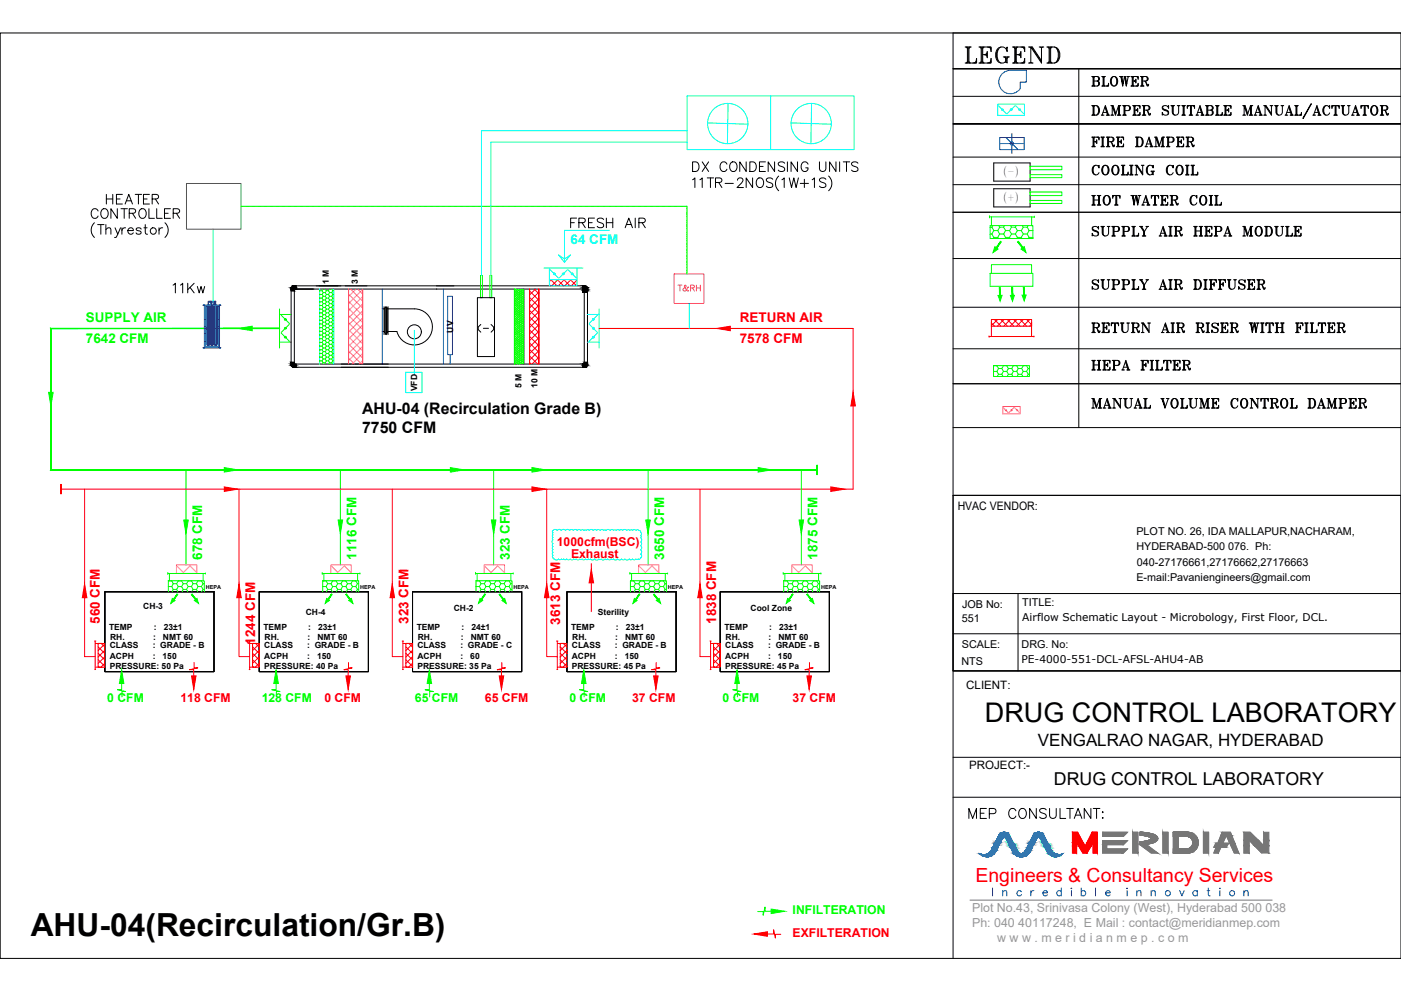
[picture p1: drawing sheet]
<svg xmlns="http://www.w3.org/2000/svg" width="594mm" height="420mm" viewBox="0 0 594 420" stroke-linecap="round" stroke-linejoin="round" font-family="sans-serif">
<defs><g id="words">
<text font-size="13.5" x="13" y="396.8">AHU-04(Recirculation/Gr.B)</text>
<text font-size="11.5" x="417.6" y="306.1">DRUG CONTROL LABORATORY</text>
<text font-size="11" x="408.5" y="27.9">LEGEND</text>
<g font-size="10.6">
<text x="462.1" y="51.5">DAMPER SUITABLE MANUAL/ACTUATOR</text>
<text x="292.8" y="82.2">11TR-2NOS(1W+1S)</text>
</g>
<text font-size="8.2" fill="#f00" x="413.7" y="374">Engineers &amp; Consultancy Services</text>
<g font-size="7.9">
<text x="462.1" y="37.7">BLOWER</text>
<text x="462.1" y="63.5">FIRE DAMPER</text>
<text x="292.8" y="74.1">DX CONDENSING UNITS</text>
<text x="462.1" y="75.5">COOLING COIL</text>
<text x="44.1" y="87.8">HEATER</text>
<text x="462.1" y="88.2">HOT WATER COIL</text>
<text x="37.7" y="93.8">CONTROLLER</text>
<text x="72.7" y="125.6">11Kw</text>
<text x="462.1" y="174.3">MANUAL VOLUME CONTROL DAMPER</text>
<text x="409.9" y="348.2">MEP CONSULTANT:</text>
</g>
<g font-size="7.5">
<text x="240.9" y="97.7">FRESH AIR</text>
<text x="462.1" y="101.2">SUPPLY AIR HEPA MODULE</text>
<text x="462.1" y="123.8">SUPPLY AIR DIFFUSER</text>
<text x="462.1" y="142.2">RETURN AIR RISER WITH FILTER</text>
<text x="462.1" y="158">HEPA FILTER</text>
<text x="446.9" y="333">DRUG CONTROL LABORATORY</text>
</g>
<text font-size="7.2" x="440.1" y="316.2">VENGALRAO NAGAR, HYDERABAD</text>
<text font-size="7.1" x="201.8" y="142.2">(-)</text>
<g font-size="6.7">
<text x="153.6" y="175.5">AHU-04 (Recirculation Grade B)</text>
<text x="153.6" y="183.6">7750 CFM</text>
</g>
<text font-size="6.6" fill="#00f" x="420.2" y="381">I n c r e d i b l e i n n o v a t i o n</text>
<text font-size="5.7" fill="#0ff" x="242" y="103.3">64 CFM</text>
<text font-size="5.7" fill="#b800b8" x="286.5" y="124.5">T&amp;RH</text>
<g font-size="5.7" fill="#0f0">
<text x="36.5" y="136.5">SUPPLY AIR</text>
<text x="36.5" y="145.4">7642 CFM</text>
<text x="85.7" y="237.3" transform="rotate(-90 85.7 237.3)">678 CFM</text>
<text x="151.1" y="237.3" transform="rotate(-90 151.1 237.3)">1116 CFM</text>
<text x="216.1" y="237.3" transform="rotate(-90 216.1 237.3)">323 CFM</text>
<text x="281.6" y="237.3" transform="rotate(-90 281.6 237.3)">3650 CFM</text>
<text x="346.6" y="237.3" transform="rotate(-90 346.6 237.3)">1875 CFM</text>
</g>
<g font-size="5.7" fill="#f00">
<text x="313.7" y="136.5">RETURN AIR</text>
<text x="313.7" y="145.4">7578 CFM</text>
<text x="42.3" y="264.5" transform="rotate(-90 42.3 264.5)">560 CFM</text>
<text x="173.2" y="264.5" transform="rotate(-90 173.2 264.5)">323 CFM</text>
<text x="237.6" y="264.8" transform="rotate(-90 237.6 264.8)">3613 CFM</text>
<text x="303.6" y="264.5" transform="rotate(-90 303.6 264.5)">1838 CFM</text>
<text x="108.2" y="273.3" transform="rotate(-90 108.2 273.3)">1244 CFM</text>
</g>
<g font-size="5.3" fill="#989898">
<text x="412.2" y="386.7">Plot No.43, Srinivasa Colony (West), Hyderabad 500 038</text>
<text x="412.2" y="393.1">Ph: 040 40117248, E Mail : contact@meridianmep.com</text>
<text x="422.8" y="399.4">w w w . m e r i d i a n m e p . c o m</text>
</g>
<g font-size="5.2" fill="#f00">
<text x="236.1" y="231.5">1000cfm(BSC)</text>
<text x="242.1" y="236.5">Exhaust</text>
<text x="76.5" y="297.6">118 CFM</text>
<text x="137.6" y="297.6">0 CFM</text>
<text x="205.6" y="297.6">65 CFM</text>
<text x="268.1" y="297.6">37 CFM</text>
<text x="336.1" y="297.6">37 CFM</text>
<text x="336.1" y="397.3">EXFILTERATION</text>
</g>
<g font-size="5.2" fill="#0f0">
<text x="45.5" y="297.6">0 CFM</text>
<text x="111" y="297.6">128 CFM</text>
<text x="176" y="297.6">65 CFM</text>
<text x="241.4" y="297.6">0 CFM</text>
<text x="306.4" y="297.6">0 CFM</text>
<text x="336.1" y="387.6">INFILTERATION</text>
</g>
<text font-size="5" x="406.1" y="216.3">HVAC VENDOR:</text>
<g font-size="4.9">
<text x="409.8" y="292.2">CLIENT:</text>
<text x="411" y="326.2">PROJECT:-</text>
</g>
<g font-size="4.6">
<text x="481.9" y="226.6">PLOT NO. 26, IDA MALLAPUR,NACHARAM,</text>
<text x="481.9" y="233.2">HYDERABAD-500 076. Ph:</text>
<text x="482.1" y="239.8">040-27176661,27176662,27176663</text>
<text x="481.9" y="246.4">E-mail:Pavaniengineers@gmail.com</text>
<text x="407.9" y="257.6">JOB No:</text>
<text x="433.5" y="256.8">TITLE:</text>
<text x="407.9" y="263.5">551</text>
<text x="407.9" y="274.7">SCALE:</text>
<text x="433.2" y="274.6">DRG. No:</text>
<text x="407.7" y="282">NTS</text>
</g>
<g font-size="4.5">
<text x="433.5" y="263.2">Airflow Schematic Layout - Microbology, First Floor, DCL.</text>
<text x="433.1" y="280.9">PE-4000-551-DCL-AFSL-AHU4-AB</text>
</g>
<g font-size="4.4">
<text x="425.4" y="74.3">(-)</text>
<text x="425.4" y="85.2">(+)</text>
</g>
<g font-size="3.6">
<text x="139.4" y="120.5" transform="rotate(-90 139.4 120.5)">1 M</text>
<text x="151.7" y="120.5" transform="rotate(-90 151.7 120.5)">3 M</text>
<text x="192.2" y="141" transform="rotate(-90 192.2 141)">UV</text>
<text x="176.9" y="165.9" transform="rotate(-90 176.9 165.9)">VFD</text>
<text x="221.1" y="164.4" transform="rotate(-90 221.1 164.4)">5 M</text>
<text x="227.9" y="164.4" transform="rotate(-90 227.9 164.4)">10 M</text>
<text x="60.7" y="258.3">CH-3</text>
<text x="129.7" y="260.6">CH-4</text>
<text x="192.5" y="259.2">CH-2</text>
<text x="253.6" y="260.6">Sterility</text>
<text x="318.3" y="259.2">Cool Zone</text>
<text x="46.2" y="267.1">TEMP</text>
<text x="65.2" y="267.1">:</text>
<text x="69.4" y="267.1">23±1</text>
<text x="111.7" y="267.1">TEMP</text>
<text x="130.7" y="267.1">:</text>
<text x="134.9" y="267.1">23±1</text>
<text x="176.7" y="267.1">TEMP</text>
<text x="195.7" y="267.1">:</text>
<text x="199.9" y="267.1">24±1</text>
<text x="242.2" y="267.1">TEMP</text>
<text x="261.2" y="267.1">:</text>
<text x="265.4" y="267.1">23±1</text>
<text x="307.2" y="267.1">TEMP</text>
<text x="326.2" y="267.1">:</text>
<text x="330.4" y="267.1">23±1</text>
<text x="46.6" y="274.7">CLASS</text>
<text x="46.7" y="271.1">RH.</text>
<text x="64.8" y="274.7">: GRADE - B</text>
<text x="64.9" y="271.1">:</text>
<text x="69.1" y="271.1">NMT 60</text>
<text x="112" y="274.7">CLASS</text>
<text x="112.2" y="271.1">RH.</text>
<text x="130.2" y="274.7">: GRADE - B</text>
<text x="130.4" y="271.1">:</text>
<text x="134.6" y="271.1">NMT 60</text>
<text x="177" y="274.7">CLASS</text>
<text x="177.2" y="271.1">RH.</text>
<text x="195.2" y="274.7">: GRADE - C</text>
<text x="195.4" y="271.1">:</text>
<text x="199.6" y="271.1">NMT 60</text>
<text x="242.5" y="274.7">CLASS</text>
<text x="242.7" y="271.1">RH.</text>
<text x="260.7" y="274.7">: GRADE - B</text>
<text x="260.9" y="271.1">:</text>
<text x="265.1" y="271.1">NMT 60</text>
<text x="307.5" y="274.7">CLASS</text>
<text x="307.7" y="271.1">RH.</text>
<text x="325.7" y="274.7">: GRADE - B</text>
<text x="325.9" y="271.1">:</text>
<text x="330.1" y="271.1">NMT 60</text>
<text x="46.5" y="279.2">ACPH</text>
<text x="64.7" y="279.2">:</text>
<text x="68.9" y="279.2">150</text>
<text x="112" y="279.2">ACPH</text>
<text x="130.2" y="279.2">:</text>
<text x="134.4" y="279.2">150</text>
<text x="177" y="279.2">ACPH</text>
<text x="195.2" y="279.2">:</text>
<text x="199.4" y="279.2">60</text>
<text x="242.5" y="279.2">ACPH</text>
<text x="260.7" y="279.2">:</text>
<text x="264.9" y="279.2">150</text>
<text x="307.5" y="279.2">ACPH</text>
<text x="325.7" y="279.2">:</text>
<text x="329.9" y="279.2">150</text>
<text x="46.5" y="283.6">PRESSURE: 50 Pa</text>
<text x="112" y="283.6">PRESSURE: 40 Pa</text>
<text x="177" y="283.6">PRESSURE: 35 Pa</text>
<text x="242.5" y="283.6">PRESSURE: 45 Pa</text>
<text x="307.5" y="283.6">PRESSURE: 45 Pa</text>
</g>
<g font-size="2.3">
<text x="87.3" y="249.5">HEPA</text>
<text x="152.8" y="249.5">HEPA</text>
<text x="217.8" y="249.5">HEPA</text>
<text x="283.2" y="249.5">HEPA</text>
<text x="348.2" y="249.5">HEPA</text>
</g>
</g></defs>
<!-- layer: TEXT -->
<g fill="#0f0" stroke="#0f0" stroke-width=".42">
<path d="M327 385.4l5.8 1-5.8 .9z"/>
<path d="M182.1 284l.9 5.8h-1.9z"/>
<path d="M117.1 284l.9 5.8h-1.9z"/>
<path d="M51.6 284l.9 5.8h-1.9z"/>
<path d="M95.1 198.3l5.8 .9-5.8 1z"/>
<path d="M191 198.3l5.7 .9-5.7 1z"/>
<path d="M101.2 139.3l5.7-1v1.9z"/>
<path d="M20.6 166.3h1.9l-.9 5.8z"/>
<path d="M77.9 220.5h1.9l-.9 5.8z"/>
<path d="M143.4 220.5h1.9l-1 5.8z"/>
<path d="M208.4 220.5h1.9l-1 5.8z"/>
<path d="M312.5 284l1 5.8h-1.9z"/>
<path d="M247.5 284l1 5.8h-1.9z"/>
<path d="M225.6 198.3l5.7 .9-5.7 1z"/>
<path d="M321.5 198.3l5.7 .9-5.7 1z"/>
<path d="M273.8 220.5h2l-1 5.8z"/>
<path d="M338.8 220.5h2l-1 5.8z"/>
<path d="M21.6 139.3l96.9-.1zM21.5 139.2h97zM21.5 139.2l.1 60zM21.5 139.2v60.1zM21.5 199.3l325-.1zM21.5 199.3l325-.1z"/>
<path d="M346.4 197.2l.1 4zM346.4 197.2l.1 4z"/>
</g>
<!-- layer: TITLE BOX -->
<path d="M51.6 289.8v2.6h-1.8l3.5 .8h-1.6v2.3M117.1 289.8v2.6h-1.8l3.5 .8h-1.6v2.3M182.1 289.8v2.6h-1.8l3.5 .8h-1.6v2.3M247.5 289.8v2.6h-1.8l3.5 .8h-1.5v2.3M312.5 289.8v2.6h-1.8l3.5 .8h-1.5v2.3M327 386.4h-2.6v-1.8l-.8 3.5v-1.6h-2.3" fill="none" stroke="#0f0" stroke-width=".42"/>
<!-- layer: TEXT -->
<g fill="#f00" stroke="#f00" stroke-width=".42">
<path d="M319.6 396l5.8-1v2z"/>
<path d="M211.7 286.6h1.9l-1 5.7z"/>
<path d="M146.7 286.6h1.9l-1 5.7z"/>
<path d="M81.2 286.6h1.9l-.9 5.7z"/>
<path d="M342.2 286.6h1.9l-1 5.7z"/>
<path d="M277.2 286.6h1.9l-1 5.7z"/>
<path d="M250.7 241.4l1 5.7h-1.9z"/>
</g>
<!-- layer: TITLE BOX -->
<path d="M82.3 280.9v2.3h1.6l-3.5 .7h1.8v2.7M147.8 280.9v2.3h1.5l-3.5 .7h1.8v2.7M212.8 280.9v2.3h1.5l-3.5 .7h1.8v2.7M278.2 280.9v2.3h1.6l-3.5 .7h1.8v2.7M343.2 280.9v2.3h1.6l-3.5 .7h1.8v2.7M325.4 396h2.6v-1.8l.8 3.5v-1.6h2.3" fill="none" stroke="#f00" stroke-width=".42"/>
<!-- layer: TEXT -->
<g fill="none" stroke="#0f0" stroke-width=".42">
<path d="M436.8 70.5h13.5v1.5h-13.5zM436.8 74h13.5v1.3h-13.5zM436.8 81.4h13.5v1.5h-13.5zM436.8 85h13.5v1.3h-13.5zM203.8 116.8h.8v9.4h-.8zM207.7 116.8h.8v9.4h-.8zM235.9 118.7v.3M121 138.8h.3M251.3 138.8h.3M78.9 199.2v40.3M144.3 199.2v40.3M209.3 199.2v40.3"/>
<path d="M274.8 199.2v40.3M339.8 199.2v40.3"/>
</g>
<!-- layer: 0 -->
<g fill="none" stroke="#000" stroke-width=".42">
<path d="M.1 14h594v392.3h-594zM594 14h-189.9v392.3M404.1 29.2h189.9M457.5 29.2v152.1M404.1 40.8h189.9M594 52.5h-189.9h189.9M404.1 66.6h189.9M404.1 78.3h189.9M421.4 69.1h15.4v7.7h-15.4zM404.1 90h189.9M421.4 80h15.4v7.7h-15.4zM404.1 109.6h189.9"/>
<path d="M123.4 121.9l.8-.7h1.4v1.4h-.8v.7h-1.4zM123.4 122.6h61.8M123.4 121.9v33.2M124.1 121.2h68.4M124.8 122.6v31.8h123v-31.8M185.1 121.2h61.9M185.1 122.6h62.7h-.8M247 121.1h1.4l.8 .8v1.4h-1.4v-.7h-.8zM247 122.6h.8v-.8h1.4v1.4l-.8 .8h-1.4zM249.1 121.9v33.1M404.1 130.3h189.9M123.4 153.6h1.4v.8h.8v1.4h-1.4l-.8-.8z"/>
<path d="M247 154.4h.8v-.8h1.4v1.4l-.8 .8h-1.4zM248.5 155.7h-124.4M404.1 147.9h189.9M404.1 162.7h189.9M44.5 250.9h46.2v33.9h-46.2zM109.9 250.9h46.3v33.9h-46.3zM174.9 250.9h46.3v33.9h-46.3zM240.4 250.9h46.3v33.9h-46.3zM305.4 250.9h46.3v33.9h-46.3zM404.1 284.4h190M404.1 338h190M404.1 321.1h190"/>
</g>
<!-- layer: 5u filter -->
<g fill="none" stroke="#000" stroke-width=".42">
<path d="M162.1 130.9h.8l.8-.9 .8 .9h11.2a7.6 7.6 0 0 1 7.6 7 7.6 7.6 0 0 1-6.3 8.2 7.6 7.6 0 0 1-8.7-5.6h-3.8l-.8 1.4-.8-1.4h-.8M162.9 130v11.9M163.1 130.6v10.4M163.6 130.2v11.5M163.9 130.2v11.4M164.2 130.6v10.5M164.5 130v11.9"/>
<circle cx="175.7" cy="140.7" r="2.97"/>
</g>
<path d="M162.1 122.6v31.8M188 122.6v31.8" fill="none" stroke="#00f" stroke-width=".42"/>
<!-- layer: 10ufilter1 -->
<g fill="none" stroke="#f00" stroke-width=".42">
<path d="M233.6 118.6l2.6 2.6M233.8 118.6l-.8 .8M236.3 118.6l2.7 2.6M236.6 118.6l-2.7 2.6M239.1 118.6l2.6 2.6M239.3 118.6l-2.6 2.6M241.9 118.6l2.6 2.6M242.1 118.6l-2.6 2.6M244.6 118.6h.1M244.7 118.7l-2.5 2.5M222.1 122.6v31.8M224.5 122.6v31.8"/>
<path d="M224.5 139.9l2.4 2.4M224.5 137.1l4 4M224.5 134.4l4 3.9M224.5 131.6l4 3.9M224.5 128.8l4 4M224.5 126.1l4 3.9M224.5 123.3l4 4M226.5 122.6l2 1.9M227.1 122.6l-2.6 2.5M228.5 122.6v31.8M228.5 123.9l-4 3.9M228.5 126.7l-4 3.9"/>
<path d="M228.5 129.4l-4 3.9M228.5 132.2l-4 3.9M228.5 134.9l-4 4M228.5 137.7l-4 3.9M233 120.7l.4 .5M224.5 153.7l.7 .7M224.5 150.9l3.5 3.5M224.5 148.2l4 3.9M224.5 145.4l4 3.9M224.5 142.6l4 4M226.6 142.4l-2.1 2M227 142.4l1.5 1.4"/>
<path d="M228.5 140.4l-1.8 1.8M228.5 143.2l-4 3.9M228.5 146l-4 3.9M228.5 148.7l-4 4M228.5 151.5l-2.9 2.9M228.5 154.2l-.1 .2"/>
</g>
<!-- layer: 5u filter -->
<g fill="none" stroke="#0f0" stroke-width=".42">
<path d="M118.5 131v16.6M118.5 133.3h4.9M119.3 133.7l3.4 3.5M122.7 137.5l-3.4 3.4M118.5 145h4.9M119.3 141.2l3.4 3.5"/>
<circle cx="121" cy="135.4" r=".38"/>
<circle cx="121" cy="139.2" r=".38"/>
<circle cx="121" cy="143" r=".38"/>
</g>
<!-- layer: 10ufilter1 -->
<g fill="none" stroke="#f0f" stroke-width=".42">
<path d="M147.8 122.6v31.8M147.8 139.8l6 6M147.8 136.8l6 6M147.8 133.8l6 5.9M147.8 130.8l6 5.9M147.8 127.7l6 6M147.8 124.7l6 6M147.9 122.6l-.1 .1M148.6 122.6l5.2 5.1M150.9 122.6l-3.1 3.1M151.7 122.6l2.1 2.1M153.8 122.6v31.8"/>
<path d="M153.8 122.7l-6 6M153.8 125.8l-6 5.9M153.8 128.8l-6 5.9M153.8 131.8l-6 6M153.8 134.8l-6 6M153.8 137.8l-6 6M147.8 151.9l2.5 2.5M147.8 148.8l5.5 5.6M147.8 145.8l6 6M147.8 142.8l6 6M153.8 140.8l-6 6M153.8 143.8l-6 6"/>
<path d="M153.8 146.9l-6 5.9M153.8 149.9l-4.5 4.5M153.8 152.9l-1.5 1.5"/>
</g>
<!-- layer: 5u filter -->
<g fill="none" stroke="#0ff" stroke-width=".42">
<path d="M423.1 44.1h11.3v4.8h-11.3zM423.4 44.8l3.4 3.4M430.4 44.8l-3.3 3.4M430.7 44.8l3.4 3.4M230.6 113.7h16.6M233 113.7v4.9M233.3 114.4l3.5 3.5M240.6 114.4l-3.5 3.5M240.9 114.4l3.5 3.5M244.7 113.7v7.5M249.1 133.3h4.9M249.8 137.4l3.5 3.5"/>
<path d="M253.3 133.7l-3.5 3.4M254 131v16.6M249.1 145h4.9M253.3 141.2l-3.5 3.5"/>
<circle cx="425.1" cy="46.5" r=".37"/>
<circle cx="428.7" cy="46.5" r=".37"/>
<circle cx="432.4" cy="46.5" r=".37"/>
<circle cx="235.1" cy="116.1" r=".38"/>
<circle cx="238.8" cy="116.1" r=".38"/>
<circle cx="242.6" cy="116.1" r=".38"/>
<circle cx="251.6" cy="135.4" r=".38"/>
<circle cx="251.6" cy="139.2" r=".38"/>
<circle cx="251.6" cy="143" r=".38"/>
</g>
<!-- layer: TEXT -->
<path d="M202.4 126.2h7.3v25h-7.3z" fill="none" stroke="#000" stroke-width=".42"/>
<!-- layer: 0 -->
<g fill="#000" stroke="#000" stroke-width=".42">
<path d="M123.4 122.6l1.4 .7v-.7zM123.4 122.6l1.4 .7h-1.4z"/>
<path d="M124.2 121.2l1.4 .7v-.7zM124.2 121.2l1.4 .7h-2.2z"/>
<path d="M123.4 121.9l2.2 .7v-.7zM123.4 121.9l2.2 .7h-2.2z"/>
<path d="M247 121.1l2.2 .8-.8-.8zM247 121.1l2.2 .8h-2.2z"/>
<path d="M247 121.9l2.2 .7v-.7zM247 121.9l2.2 .7h-2.2z"/>
<path d="M247.8 122.6l1.4 .7v-.7zM247.8 122.6l1.4 .7h-1.4z"/>
<path d="M247.8 121.8l1.4 .8v-.8zM247.8 121.8l1.4 .8h-1.4z"/>
<path d="M247 122.6l2.2 .6v-.6zM247 122.6l2.2 .6h-2.2z"/>
<path d="M247 123.2l1.4 .8 .8-.8zM247 123.2l1.4 .8h-1.4z"/>
<path d="M123.4 153.6l1.4 .8v-.8zM123.4 153.6l1.4 .8h-1.4z"/>
<path d="M123.4 154.4l2.2 .6v-.6zM123.4 154.4l2.2 .6h-2.2z"/>
<path d="M123.4 155l2.2 .8v-.8zM123.4 155l2.2 .8h-1.4z"/>
<path d="M247.8 153.6l1.4 .8v-.8zM247.8 153.6l1.4 .8h-1.4z"/>
<path d="M247 154.4l2.2 .6v-.6zM247 154.4l2.2 .6h-2.2z"/>
<path d="M247 155l1.4 .8 .8-.8zM247 155l1.4 .8h-1.4z"/>
</g>
<g fill="none" stroke="#0f0" stroke-width=".42">
<path d="M419.6 91.4v1M419.6 92h19M419.8 95.7h18.2v5.4h-18.2zM419.8 96.3h.8M419.8 99.2h.8M420.4 92v3.7M420.6 99.2l.8 1.5M420.6 96.3l.8 1.5M421 95.7l-.4 .6M421.4 97.8h1.7M421.4 97.8l-.8 1.4M423.1 97.8l.8 1.4"/>
<path d="M423.5 95.7l.4 .6M423.9 96.3h1.7M423.9 99.2h1.7M423.9 96.3l-.8 1.5M423.9 99.2l-.8 1.5M425.6 99.2l.8 1.5M425.6 96.3l.8 1.5M426 95.7l-.4 .6M426.4 97.8h1.7M426.4 97.8l-.8 1.4M428.1 97.8l.8 1.4M428.5 95.7l.4 .6"/>
<path d="M428.9 96.3h1.7M428.9 99.2h1.7M428.9 96.3l-.8 1.5M428.9 99.2l-.8 1.5M430.6 99.2l.8 1.5M430.6 96.3l.8 1.5M431 95.7l-.4 .6M431.4 97.8h1.7M431.4 97.8l-.8 1.4M433.1 97.8l.8 1.4M433.5 95.7l.4 .6M433.9 96.3h1.7"/>
<path d="M433.9 99.2h1.7M433.9 96.3l-.8 1.5M433.9 99.2l-.8 1.5M435.6 99.2l.8 1.5M435.6 96.3l.8 1.5M436 95.7l-.4 .6M436.4 97.8h1.6M436.4 97.8l-.8 1.4M437.4 92v3.7M438.6 91.7v.6M419.8 115.9h18.2v5.5h-18.2zM420.4 115.9v-3.7h17v3.7"/>
<path d="M421.4 100.7h1.7M421.4 100.7l-.3 .4M423.1 100.7l.2 .4M426.4 100.7h1.7M426.4 100.7l-.3 .4M428.1 100.7l.2 .4M431.4 100.7h1.7M431.4 100.7l-.3 .4M433.1 100.7l.2 .4M436.4 100.7h1.6M436.4 100.7l-.3 .4M135.5 138.6l.2 .3"/>
<path d="M135.5 137.1l.2 .3M135.5 135.5l.2 .3M135.5 133.9l.2 .3M135.5 132.4l.2 .3M135.5 130.8l.2 .3M135.5 129.2l.2 .3M135.5 127.7l.2 .3M135.5 126.1l.2 .3M135.5 124.5l.2 .3M135.5 123l.2 .3M135.7 138.9h.9M135.7 137.4h.9"/>
<path d="M135.7 135.8h.9M135.7 134.2h.9M135.7 132.7h.9M135.7 131.1h.9M135.7 129.5h.9M135.7 128h.9M135.7 126.4h.9M135.7 124.8h.9M135.7 124.8l-.2 .3M135.7 126.4l-.2 .3M135.7 128l-.2 .3M135.7 129.5l-.2 .3"/>
<path d="M135.7 131.1l-.2 .3M135.7 132.7l-.2 .2M135.7 134.2l-.2 .3M135.7 135.8l-.2 .3M135.7 137.4l-.2 .2M135.7 138.9l-.2 .3M136.6 123.3h-.9l-.2 .3M136.6 138.9l.4 .8M136.6 137.4l.4 .7M136.6 135.8l.4 .8M136.6 134.2l.4 .8M136.6 132.7l.4 .7"/>
<path d="M136.6 131.1l.4 .8M136.6 129.5l.4 .8M136.6 128l.4 .7M136.6 126.4l.4 .8M136.6 124.8l.4 .8M136.6 123.3l.4 .8M137 122.6l-.4 .7M137 139.7h.9M137 138.1h.9M137 136.6h.9M137 135h.9M137 133.4h.9"/>
<path d="M137 131.9h.9M137 130.3h.9M137 128.7h.9M137 127.2h.9M137 125.6h.9M137 124.1h.9M137 124.1l-.4 .7M137 125.6l-.4 .8M137 127.2l-.4 .8M137 128.7l-.4 .8M137 130.3l-.4 .8M137 131.9l-.4 .8"/>
<path d="M137 133.4l-.4 .8M137 135l-.4 .8M137 136.6l-.4 .8M137 138.1l-.4 .8M137 139.7l-.4 .8M137.9 139.7l.5 .8M137.9 138.1l.5 .8M137.9 136.6l.5 .8M137.9 135l.5 .8M137.9 133.4l.5 .8M137.9 131.9l.5 .8M137.9 130.3l.5 .8"/>
<path d="M137.9 128.7l.5 .8M137.9 127.2l.5 .8M137.9 125.6l.5 .8M137.9 124.1l.5 .7M138 122.6l.4 .7M138.4 138.9h.9M138.4 137.4h.9M138.4 135.8h.9M138.4 134.2h.9M138.4 132.7h.9M138.4 131.1h.9M138.4 129.5h.9"/>
<path d="M138.4 128h.9M138.4 126.4h.9M138.4 124.8h.9M138.4 123.3h.9M138.4 123.3l-.5 .8M138.4 124.8l-.5 .8M138.4 126.4l-.5 .8M138.4 128l-.5 .7M138.4 129.5l-.5 .8M138.4 131.1l-.5 .8M138.4 132.7l-.5 .7M138.4 134.2l-.5 .8"/>
<path d="M138.4 135.8l-.5 .8M138.4 137.4l-.5 .7M138.4 138.9l-.5 .8M139.3 138.9l.4 .8M139.3 137.4l.4 .7M139.3 135.8l.4 .8M139.3 134.2l.4 .8M139.3 132.7l.4 .7M139.3 131.1l.4 .8M139.3 129.5l.4 .8M139.3 128l.4 .7M139.3 126.4l.4 .8"/>
<path d="M139.3 124.8l.4 .8M139.3 123.3l.4 .8M139.7 122.6l-.4 .7M139.7 139.7h.9M139.7 138.1h.9M139.7 136.6h.9M139.7 135h.9M139.7 133.4h.9M139.7 131.9h.9M139.7 130.3h.9M139.7 128.7h.9M139.7 127.2h.9"/>
<path d="M139.7 125.6h.9M139.7 124.1h.9M139.7 124.1l-.4 .7M139.7 125.6l-.4 .8M139.7 127.2l-.4 .8M139.7 128.7l-.4 .8M139.7 130.3l-.4 .8M139.7 131.9l-.4 .8M139.7 133.4l-.4 .8M139.7 135l-.4 .8M139.7 136.6l-.4 .8M139.7 138.1l-.4 .8"/>
<path d="M139.7 139.7l-.4 .8M140.6 139.7l.5 .8M140.6 138.1l.5 .8M140.6 136.6l.5 .8M140.6 135l.5 .8M140.6 133.4l.5 .8M140.6 131.9l.5 .8M140.6 130.3l.5 .8M140.6 128.7l.5 .8M140.6 127.2l.5 .8M140.6 125.6l.5 .8M140.6 124.1l.5 .7"/>
<path d="M140.7 122.6l.4 .7M141.1 138.9h.4M141.1 137.4h.4M141.1 135.8h.4M141.1 134.2h.4M141.1 132.7h.4M141.1 131.1h.4M141.1 129.5h.4M141.1 128h.4M141.1 126.4h.4M141.1 124.8h.4M141.1 123.3h.4"/>
<path d="M141.1 123.3l-.5 .8M141.1 124.8l-.5 .8M141.1 126.4l-.5 .8M141.1 128l-.5 .7M141.1 129.5l-.5 .8M141.1 131.1l-.5 .8M141.1 132.7l-.5 .7M141.1 134.2l-.5 .8M141.1 135.8l-.5 .8M141.1 137.4l-.5 .7M141.1 138.9l-.5 .8M218.2 122.6v31.8"/>
<path d="M218.2 123l.8 .8M218.2 123.8l.8 .8M218.2 124.5l.8 .9M218.2 125.3l.8 .9M218.2 126.1l.8 .8M218.2 126.8l.8 .9M218.2 127.6l.8 .9M218.2 128.4l.8 .8M218.2 129.1l.8 .9M218.2 129.9l.8 .9M218.2 130.7l.8 .8M218.2 131.5l.8 .8"/>
<path d="M218.2 132.2l.8 .9M218.2 133l.8 .8M218.2 133.8l.8 .8M218.2 134.5l.8 .9M218.2 135.3l.8 .8M218.2 136.1l.8 .8M218.2 136.8l.8 .9M218.2 137.6l.8 .9M218.2 138.4l.8 .8M218.2 139.1l.8 .9M218.2 139.9l.8 .9M218.2 140v.1"/>
<path d="M218.2 139.2v.1M218.2 138.5h.1M218.2 137.7v.1M218.2 136.9v.1M218.2 136.1v.1M218.2 135.4v.1M218.2 134.6v.1M218.2 133.8v.1M218.2 133.1v.1M218.2 132.3v.1M218.2 131.5v.1M218.2 130.8h.1"/>
<path d="M218.2 130v.1M218.2 129.2v.1M218.2 128.5h.1M218.2 127.7v.1M218.2 126.9v.1M218.2 126.2h.1M218.2 125.4v.1M218.2 124.6v.1M218.2 123.8v.1M218.2 123.1v.1M218.5 122.6l.5 .5M218.8 122.6l-.2 .1"/>
<path d="M219.4 122.7l1.1 1.1M219.4 123.5l1.1 1.1M219.4 124.2l1.1 1.2M219.4 125l1.1 1.2M219.4 125.8l1.1 1.1M219.4 126.5l1.1 1.2M219.4 127.3l1.1 1.2M219.4 128.1l1.1 1.1M219.4 128.8l1.1 1.2M219.4 129.6l1.1 1.2M219.4 130.4l1.1 1.1M219.4 131.1l1.1 1.2"/>
<path d="M219.4 131.9l1.1 1.2M219.4 132.7l1.1 1.1M219.4 133.5l1.1 1.1M219.4 134.2l1.1 1.2M219.4 135l1.1 1.1M219.4 135.8l1.1 1.1M219.4 136.5l1.1 1.2M219.4 137.3l1.1 1.2M219.4 138.1l1.1 1.1M219.4 138.8l1.1 1.2M219.4 139.6l1.1 1.2M219.5 122.6l-.9 .9"/>
<path d="M219.8 140l-1.2 1.1M219.8 139.2l-1.2 1.2M219.8 138.5l-1.2 1.1M219.8 137.7l-1.2 1.1M219.8 136.9l-1.2 1.2M219.8 136.1l-1.2 1.2M219.8 135.4l-1.2 1.1M219.8 134.6l-1.2 1.2M219.8 133.8l-1.2 1.2M219.8 133.1l-1.2 1.1M219.8 132.3l-1.2 1.2M219.8 131.5l-1.2 1.2"/>
<path d="M219.8 130.8l-1.2 1.1M219.8 130l-1.2 1.1M219.8 129.2l-1.2 1.2M219.8 128.5l-1.2 1.1M219.8 127.7l-1.2 1.1M219.8 126.9l-1.2 1.2M219.8 126.2l-1.2 1.1M219.8 125.4l-1.2 1.1M219.8 124.6l-1.2 1.2M219.8 123.8l-1.2 1.2M219.8 123.1l-1.2 1.1M220 122.6l.5 .5"/>
<path d="M220.3 122.6l-.1 .1M220.9 139.6l1.2 1.2-.4 .3M220.9 138.8l1.2 1.2-.4 .4M220.9 138.1l1.2 1.1-.4 .4M220.9 137.3l1.2 1.2-.4 .3M220.9 136.5l1.2 1.2-.4 .4M220.9 135.8l1.2 1.1-.4 .4M220.9 135l1.2 1.1-.4 .4M220.9 134.2l1.2 1.2-.4 .4M220.9 133.5l1.2 1.1-.4 .4M220.9 131.9l1.2 1.2-.4 .4M220.9 131.1l1.2 1.2-.4 .4"/>
<path d="M220.9 130.4l1.2 1.1-.4 .4M220.9 128.8l1.2 1.2-.4 .4M220.9 128.1l1.2 1.1-.4 .4M220.9 127.3l1.2 1.2-.4 .3M220.9 126.5l1.2 1.2-.4 .4M220.9 125.8l1.2 1.1-.4 .4M220.9 125l1.2 1.1-.4 .4M220.9 124.2l1.2 1.2-.4 .4M220.9 123.5l1.2 1.1-.4 .4M220.9 122.7l1.2 1.1-.4 .4M220.9 129.6l1.2 1.2M220.9 132.7l1.2 1.1"/>
<path d="M221.1 122.6l-.9 .9M221.3 140l-1.1 1.1M221.3 139.2l-1.1 1.2M221.3 138.5l-1.1 1.1M221.3 137.7l-1.1 1.1M221.3 136.9l-1.1 1.2M221.3 136.1l-1.1 1.2M221.3 135.4l-1.1 1.1M221.3 134.6l-1.1 1.2M221.3 133.8l-1.1 1.2M221.3 133.1l-1.1 1.1M221.3 132.3l-1.1 1.2"/>
<path d="M221.3 131.5l-1.1 1.2M221.3 130.8l-1.1 1.1M221.3 130l-1.1 1.1M221.3 129.2l-1.1 1.2M221.3 128.5l-1.1 1.1M221.3 127.7l-1.1 1.1M221.3 126.9l-1.1 1.2M221.3 126.2l-1.1 1.1M221.3 125.4l-1.1 1.1M221.3 124.6l-1.1 1.2M221.3 123.8l-1.1 1.2M221.3 123.1l-1.1 1.1"/>
<path d="M221.6 122.6l.5 .5-.4 .4M221.8 122.6l-.1 .1M222.1 133.8l-.4 .4M222.1 130.8l-.4 .3M222.1 122.6v31.8M135.5 154.3l.1 .1M135.5 152.7l.2 .3M135.5 151.1l.2 .3M135.5 149.6l.2 .3M135.5 148l.2 .3M135.5 146.4l.2 .3M135.5 144.9l.2 .3"/>
<path d="M135.5 143.3l.2 .3M135.5 141.8l.2 .2M135.5 140.2l.2 .3M135.7 153h.9M135.7 151.4h.9M135.7 149.9h.9M135.7 148.3h.9M135.7 146.7h.9M135.7 145.2h.9M135.7 143.6h.9M135.7 142h.9M135.7 140.5h.9"/>
<path d="M135.7 140.5l-.2 .3M135.7 142l-.2 .3M135.7 143.6l-.2 .3M135.7 145.2l-.2 .3M135.7 146.7l-.2 .3M135.7 148.3l-.2 .3M135.7 149.9l-.2 .3M135.7 151.4l-.2 .3M135.7 153l-.2 .3M136.6 153l.4 .8M136.6 151.4l.4 .8M136.6 149.9l.4 .7"/>
<path d="M136.6 148.3l.4 .8M136.6 146.7l.4 .8M136.6 145.2l.4 .7M136.6 143.6l.4 .8M136.6 142l.4 .8M136.6 140.5l.4 .8M137 153.8h.9M137 152.2h.9M137 150.6h.9M137 149.1h.9M137 147.5h.9M137 145.9h.9"/>
<path d="M137 144.4h.9M137 142.8h.9M137 141.3h.9M137 141.3l-.4 .7M137 142.8l-.4 .8M137 144.4l-.4 .8M137 145.9l-.4 .8M137 147.5l-.4 .8M137 149.1l-.4 .8M137 150.6l-.4 .8M137 152.2l-.4 .8M137 153.8l-.3 .6"/>
<path d="M137.9 141.3l.5 .7M137.9 153.8l.4 .6M137.9 152.2l.5 .8M137.9 150.6l.5 .8M137.9 149.1l.5 .8M137.9 147.5l.5 .8M137.9 145.9l.5 .8M137.9 144.4l.5 .8M137.9 142.8l.5 .8M138.4 153h.9M138.4 151.4h.9M138.4 149.9h.9"/>
<path d="M138.4 148.3h.9M138.4 146.7h.9M138.4 145.2h.9M138.4 143.6h.9M138.4 142h.9M138.4 140.5h.9M138.4 140.5l-.5 .8M138.4 142l-.5 .8M138.4 143.6l-.5 .8M138.4 145.2l-.5 .7M138.4 146.7l-.5 .8M138.4 148.3l-.5 .8"/>
<path d="M138.4 149.9l-.5 .7M138.4 151.4l-.5 .8M138.4 153l-.5 .8M139.3 153l.4 .8M139.3 151.4l.4 .8M139.3 149.9l.4 .7M139.3 148.3l.4 .8M139.3 146.7l.4 .8M139.3 145.2l.4 .7M139.3 143.6l.4 .8M139.3 142l.4 .8M139.3 140.5l.4 .8"/>
<path d="M139.7 153.8h.9M139.7 152.2h.9M139.7 150.6h.9M139.7 149.1h.9M139.7 147.5h.9M139.7 145.9h.9M139.7 144.4h.9M139.7 142.8h.9M139.7 141.3h.9M139.7 141.3l-.4 .7M139.7 142.8l-.4 .8M139.7 144.4l-.4 .8"/>
<path d="M139.7 145.9l-.4 .8M139.7 147.5l-.4 .8M139.7 149.1l-.4 .8M139.7 150.6l-.4 .8M139.7 152.2l-.4 .8M139.7 153.8l-.3 .6M140.6 153.8l.4 .6M140.6 152.2l.5 .8M140.6 150.6l.5 .8M140.6 149.1l.5 .8M140.6 147.5l.5 .8M140.6 145.9l.5 .8"/>
<path d="M140.6 144.4l.5 .8M140.6 142.8l.5 .8M140.6 141.3l.5 .7M141.1 153h.4M141.1 151.4h.4M141.1 149.9h.4M141.1 148.3h.4M141.1 146.7h.4M141.1 145.2h.4M141.1 143.6h.4M141.1 142h.4M141.1 140.5h.4"/>
<path d="M141.1 140.5l-.5 .8M141.1 142l-.5 .8M141.1 143.6l-.5 .8M141.1 145.2l-.5 .7M141.1 146.7l-.5 .8M141.1 148.3l-.5 .8M141.1 149.9l-.5 .7M141.1 151.4l-.5 .8M141.1 153l-.5 .8M218.2 140.7l.8 .8M218.2 141.5l.6 .6M218.2 143l.8 .8"/>
<path d="M218.2 143.8l.8 .8M218.2 144.5l.8 .9M218.2 145.3l.8 .9M218.2 146.1l.8 .8M218.2 146.8l.8 .9M218.2 147.6l.8 .9M218.2 148.4l.8 .8M218.2 149.1l.8 .9M218.2 149.9l.8 .9M218.2 150.7l.8 .8M218.2 151.5l.8 .8M218.2 152.2l.8 .9"/>
<path d="M218.2 153l.8 .8M218.2 153.8l.5 .6M218.2 142.4h.1M218.2 153.8v.1M218.2 153.1v.1M218.2 152.3v.1M218.2 151.5v.1M218.2 150.8h.1M218.2 150v.1M218.2 149.2v.1M218.2 148.5h.1M218.2 147.7v.1"/>
<path d="M218.2 146.9v.1M218.2 146.2h.1M218.2 145.4v.1M218.2 144.6v.1M218.2 143.8v.1M218.2 143.1v.1M218.2 141.5v.1M218.2 140.8h.1M218.3 142.4l.7 .7M219 142.4l-.4 .3M219.4 140.4l1.1 1.1M219.4 141.1l1.1 1.2"/>
<path d="M219.4 141.9l.3 .3M219.4 142.7l1.1 1.1M219.4 143.5l1.1 1.1M219.4 144.2l1.1 1.2M219.4 145l1.1 1.2M219.4 145.8l1.1 1.1M219.4 146.5l1.1 1.2M219.4 147.3l1.1 1.2M219.4 148.1l1.1 1.1M219.4 148.8l1.1 1.2M219.4 149.6l1.1 1.2M219.4 150.4l1.1 1.1"/>
<path d="M219.4 151.2l1.1 1.1M219.4 151.9l1.1 1.2M219.4 152.7l1.1 1.1M219.4 153.5l.9 .9M219.4 154.2l.1 .2M219.7 142.4l-1.1 1.1M219.8 153.8l-.5 .6M219.8 153.1l-1.2 1.1M219.8 152.3l-1.2 1.2M219.8 151.5l-1.2 1.2M219.8 150.8l-1.2 1.1M219.8 150l-1.2 1.2"/>
<path d="M219.8 149.2l-1.2 1.2M219.8 148.5l-1.2 1.1M219.8 147.7l-1.2 1.1M219.8 146.9l-1.2 1.2M219.8 146.2l-1.2 1.1M219.8 145.4l-1.2 1.1M219.8 144.6l-1.2 1.2M219.8 143.8l-1.2 1.2M219.8 143.1l-1.2 1.1M219.8 141.5l-.6 .7M219.8 140.8l-1.2 1.1M219.8 142.4l.7 .7"/>
<path d="M220.5 142.4l-.3 .3M220.9 152.7l1.2 1.1-.4 .4M220.9 151.9l1.2 1.2-.4 .4M220.9 151.2l1.2 1.1-.4 .4M220.9 150.4l1.2 1.1-.4 .4M220.9 149.6l1.2 1.2-.4 .4M220.9 148.8l1.2 1.2-.4 .4M220.9 148.1l1.2 1.1-.4 .4M220.9 147.3l1.2 1.2-.4 .3M220.9 146.5l1.2 1.2-.4 .4M220.9 145.8l1.2 1.1-.4 .4M220.9 145l1.2 1.1-.4 .4"/>
<path d="M220.9 144.2l1.2 1.2-.4 .4M220.9 143.5l1.2 1.1-.4 .4M220.9 142.7l1.2 1.1-.4 .4M220.9 141.1l1.2 1.2-.4 .4M220.9 140.4l1.2 1.1-.4 .4M220.9 141.9l.4 .4-1.1 1.2M220.9 153.5l.9 .9M220.9 154.2l.2 .2M221.3 153.8l-.5 .6M221.3 153.1l-1.1 1.1M221.3 152.3l-1.1 1.2M221.3 151.5l-1.1 1.2"/>
<path d="M221.3 150.8l-1.1 1.1M221.3 150l-1.1 1.2M221.3 149.2l-1.1 1.2M221.3 148.5l-1.1 1.1M221.3 147.7l-1.1 1.1M221.3 146.9l-1.1 1.2M221.3 146.2l-1.1 1.1M221.3 145.4l-1.1 1.1M221.3 144.6l-1.1 1.2M221.3 143.8l-1.1 1.2M221.3 143.1l-1.1 1.1M221.3 141.5l-.7 .8"/>
<path d="M221.3 140.8l-1.1 1.1M221.4 142.4l.7 .7-.4 .4M421.3 155h15.2v4.6h-15.2zM421.3 157.4v.1M421.3 155h.1M421.3 155h1.4M421.3 157.5h1.4M421.3 155v.1M421.3 157.5h.1M422.7 157.5l.7 1.2M422.7 155l.7 1.3M422.7 155h.1"/>
<path d="M423.4 156.3h1.4M423.4 158.7h1.4M423.4 156.3l-.7 1.2M423.4 158.7l-.5 .9M424.8 158.7l.6 .9M424.8 156.3l.7 1.2M425.5 155h.1M425.5 155h1.4M425.5 157.5h1.4M425.5 155l-.7 1.3M425.5 157.5l-.7 1.2M426.9 157.5l.7 1.2"/>
<path d="M426.9 155l.7 1.3M426.9 155h.1M427.6 156.3h1.4M427.6 158.7h1.4M427.6 156.3l-.7 1.2M427.6 158.7l-.5 .9M429 158.7l.5 .9M429 156.3l.7 1.2M429.7 155h.1M429.7 155h1.4M429.7 157.5h1.4M429.7 155l-.7 1.3"/>
<path d="M429.7 157.5l-.7 1.2M431.1 157.5l.7 1.2M431.1 155l.7 1.3M431.1 155h.1M431.8 156.3h1.4M431.8 158.7h1.4M431.8 156.3l-.7 1.2M431.8 158.7l-.5 .9M433.2 158.7l.5 .9M433.2 156.3l.7 1.2M433.9 155h.1M433.9 155h1.4"/>
<path d="M433.9 157.5h1.4M433.9 155l-.7 1.3M433.9 157.5l-.7 1.2M435.3 157.5l.7 1.2M435.3 155l.7 1.3M435.3 155h.1M436 156.3h.5M436 158.7h.5M436 156.3l-.7 1.2M436 158.7l-.5 .9M71.2 242.7v.8M71.2 243.1h15.9"/>
<path d="M71.4 246.2h15.2v4.6M71.4 246.2v4.6M71.4 248.7h1.4M71.4 246.2l1.4 .1M71.9 243.1v3.1M72.8 248.7l.7 1.2M72.8 246.3l.7 1.2M72.8 246.2v.1M73.5 247.5h1.4M73.5 249.9h1.4M73.5 247.5l-.7 1.2M73.5 249.9l-.5 .9"/>
<path d="M74.9 249.9l.5 .9M74.9 247.5l.7 1.2M75.6 246.2v.1M75.6 246.3h1.4M75.6 248.7h1.4M75.6 246.3l-.7 1.2M75.6 248.7l-.7 1.2M77 248.7l.7 1.2M77 246.3l.7 1.2M77 246.2v.1M77.7 249.9l-.5 .9M77.7 247.5h1.4"/>
<path d="M77.7 249.9h1.4M77.7 247.5l-.7 1.2M79.1 249.9l.5 .9M79.1 247.5l.7 1.2M79.8 246.2v.1M79.8 246.3l-.7 1.2M79.8 246.3h1.4M79.8 248.7h1.4M79.8 248.7l-.7 1.2M81.2 248.7l.7 1.2M81.2 246.3l.7 1.2M81.2 246.2v.1"/>
<path d="M81.9 249.9l-.6 .9M81.9 247.5h1.4M81.9 249.9h1.4M81.9 247.5l-.7 1.2M83.3 249.9l.5 .9M83.3 247.5l.7 1.2M84 246.2v.1M84 246.3h1.4M84 248.7h1.4M84 246.3l-.7 1.2M84 248.7l-.7 1.2M85.4 248.7l.7 1.2"/>
<path d="M85.4 246.3l.7 1.2M85.4 246.2v.1M86.1 247.5h.5M86.1 249.9h.5M86.1 247.5l-.7 1.2M86.1 249.9l-.6 .9M86.2 243.1v3.1M87.1 242.9v.5M136.6 243.1h16M136.6 242.7v.8M136.9 246.2h15.2v4.6M136.9 246.2v4.6"/>
<path d="M136.9 248.7h.1M136.9 246.2v.1M136.9 246.3h1.4M136.9 248.7h1.4M137.3 243.1v3.1M138.3 248.7l.7 1.2M138.3 246.3l.7 1.2M138.3 246.2v.1M139 247.5h1.4M139 249.9h1.4M139 247.5l-.7 1.2M139 249.9l-.6 .9"/>
<path d="M140.4 249.9l.5 .9M140.4 247.5l.7 1.2M141.1 246.2v.1M141.1 246.3h1.4M141.1 248.7h1.4M141.1 246.3l-.7 1.2M141.1 248.7l-.7 1.2M142.5 248.7l.7 1.2M142.5 246.3l.7 1.2M142.5 246.2v.1M143.2 249.9l-.6 .9M143.2 247.5h1.4"/>
<path d="M143.2 249.9h1.4M143.2 247.5l-.7 1.2M144.6 249.9l.5 .9M144.6 247.5l.7 1.2M145.3 246.2v.1M145.3 246.3h1.4M145.3 248.7h1.4M145.3 246.3l-.7 1.2M145.3 248.7l-.7 1.2M146.7 248.7l.7 1.2M146.7 246.3l.7 1.2M146.7 246.2v.1"/>
<path d="M147.4 249.9l-.6 .9M147.4 247.5h1.4M147.4 249.9h1.4M147.4 247.5l-.7 1.2M148.8 249.9l.5 .9M148.8 247.5l.7 1.2M149.5 246.2v.1M149.5 246.3h1.4M149.5 248.7h1.4M149.5 246.3l-.7 1.2M149.5 248.7l-.7 1.2M150.9 248.7l.7 1.2"/>
<path d="M150.9 246.3l.7 1.2M150.9 246.2v.1M151.6 247.5h.5M151.6 249.9h.5M151.6 247.5l-.7 1.2M151.6 249.9l-.6 .9M151.6 243.1v3.1M152.6 242.9v.5M201.6 243.1h16M201.6 242.7v.8M201.9 246.2h15.2v4.6M201.9 246.2v4.6"/>
<path d="M201.9 248.7h.1M201.9 246.2v.1M201.9 246.3h1.4M201.9 248.7h1.4M202.3 243.1v3.1M203.3 248.7l.7 1.2M203.3 246.3l.7 1.2M203.3 246.2v.1M204 247.5h1.4M204 249.9h1.4M204 247.5l-.7 1.2M204 249.9l-.6 .9"/>
<path d="M205.4 249.9l.5 .9M205.4 247.5l.7 1.2M206.1 246.2v.1M206.1 246.3h1.4M206.1 248.7h1.4M206.1 246.3l-.7 1.2M206.1 248.7l-.7 1.2M207.5 248.7l.7 1.2M207.5 246.3l.7 1.2M207.5 246.2v.1M208.2 249.9l-.6 .9M208.2 247.5h1.4"/>
<path d="M208.2 249.9h1.4M208.2 247.5l-.7 1.2M209.6 249.9l.5 .9M209.6 247.5l.7 1.2M210.3 246.2v.1M210.3 246.3h1.4M210.3 248.7h1.4M210.3 246.3l-.7 1.2M210.3 248.7l-.7 1.2M211.7 248.7l.7 1.2M211.7 246.3l.7 1.2M211.7 246.2v.1"/>
<path d="M212.4 249.9l-.6 .9M212.4 247.5h1.4M212.4 249.9h1.4M212.4 247.5l-.7 1.2M213.8 249.9l.5 .9M213.8 247.5l.7 1.2M214.4 246.2l.1 .1M214.5 246.3h1.4M214.5 248.7h1.4M214.5 246.3l-.7 1.2M214.5 248.7l-.7 1.2M215.9 248.7l.7 1.2"/>
<path d="M215.9 246.3l.7 1.2M215.9 246.2v.1M216.6 247.5l-.7 1.2M216.6 249.9l-.6 .9M216.6 247.5h.5M216.6 249.9h.5M216.6 243.1v3.1M217.6 242.9v.5M267.1 243.1h16M267.1 242.7v.8M267.3 246.2h15.3v4.6M267.3 246.2v4.6"/>
<path d="M267.3 248.7h.1M267.3 246.2v.1M267.3 246.3h1.5M267.3 248.7h1.5M267.8 243.1v3.1M268.8 248.7l.6 1.2M268.8 246.3l.6 1.2M268.8 246.2v.1M269.4 247.5h1.4M269.4 249.9h1.4M269.4 247.5l-.6 1.2M269.4 249.9l-.5 .9"/>
<path d="M270.8 249.9l.6 .9M270.8 247.5l.7 1.2M271.5 246.2v.1M271.5 246.3h1.4M271.5 248.7h1.4M271.5 246.3l-.7 1.2M271.5 248.7l-.7 1.2M272.9 248.7l.7 1.2M272.9 246.3l.7 1.2M273 246.2l-.1 .1M273.6 249.9l-.5 .9M273.6 247.5h1.4"/>
<path d="M273.6 249.9h1.4M273.6 247.5l-.7 1.2M275 249.9l.6 .9M275 247.5l.7 1.2M275.7 246.2v.1M275.7 246.3h1.4M275.7 248.7h1.4M275.7 246.3l-.7 1.2M275.7 248.7l-.7 1.2M277.1 248.7l.7 1.2M277.1 246.3l.7 1.2M277.2 246.2l-.1 .1"/>
<path d="M277.8 249.9l-.5 .9M277.8 247.5h1.4M277.8 249.9h1.4M277.8 247.5l-.7 1.2M279.2 249.9l.6 .9M279.2 247.5l.7 1.2M279.9 246.2v.1M279.9 246.3h1.4M279.9 248.7h1.4M279.9 246.3l-.7 1.2M279.9 248.7l-.7 1.2M281.3 248.7l.7 1.2"/>
<path d="M281.3 246.3l.7 1.2M281.4 246.2l-.1 .1M282 247.5h.6M282 249.9h.6M282 247.5l-.7 1.2M282 249.9l-.5 .9M282.1 243.1v3.1M283.1 242.9v.5M332.1 243.1h16M332.1 242.7v.8M332.3 246.2h15.3v4.6M332.3 246.2v4.6"/>
<path d="M332.3 248.7h.1M332.3 246.2v.1M332.3 246.3h1.4M332.3 248.7h1.4M332.8 243.1v3.1M333.7 248.7l.7 1.2M333.7 246.3l.7 1.2M333.8 246.2l-.1 .1M334.4 247.5h1.4M334.4 249.9h1.4M334.4 247.5l-.7 1.2M334.4 249.9l-.5 .9"/>
<path d="M335.8 249.9l.6 .9M335.8 247.5l.7 1.2M336.5 246.2v.1M336.5 246.3h1.4M336.5 248.7h1.4M336.5 246.3l-.7 1.2M336.5 248.7l-.7 1.2M337.9 248.7l.7 1.2M337.9 246.3l.7 1.2M338 246.2l-.1 .1M338.6 249.9l-.5 .9M338.6 247.5h1.4"/>
<path d="M338.6 249.9h1.4M338.6 247.5l-.7 1.2M340 249.9l.6 .9M340 247.5l.7 1.2M340.7 246.2v.1M340.7 246.3h1.4M340.7 248.7h1.4M340.7 246.3l-.7 1.2M340.7 248.7l-.7 1.2M342.1 248.7l.7 1.2M342.1 246.3l.7 1.2M342.2 246.2l-.1 .1"/>
<path d="M342.8 249.9l-.5 .9M342.8 247.5h1.4M342.8 249.9h1.4M342.8 247.5l-.7 1.2M344.2 249.9l.6 .9M344.2 247.5l.7 1.2M344.9 246.2v.1M344.9 246.3h1.4M344.9 248.7h1.4M344.9 246.3l-.7 1.2M344.9 248.7l-.7 1.2M346.3 248.7l.7 1.2"/>
<path d="M346.3 246.3l.7 1.2M346.3 246.2v.1M347 247.5h.6M347 249.9h.6M347 247.5l-.7 1.2M347 249.9l-.5 .9M347.1 243.1v3.1M348.1 242.9v.5"/>
</g>
<g fill="none" stroke="#f00" stroke-width=".42">
<path d="M254 139.3h107.8v68.1h-335.9M420.4 135.5h17v2.8h-17zM420.4 136.6v6.1M420.4 136.9l1.4 1.4M421.6 135.5l2.9 2.8M423 135.5l-2.6 2.6M424.4 135.5l2.8 2.8M425.7 135.5l-2.8 2.8M427.1 135.5l2.8 2.8M428.5 135.5l-2.9 2.8M429.8 135.5l2.9 2.8M431.2 135.5l-2.9 2.8"/>
<path d="M432.5 135.5l2.9 2.8M433.9 135.5l-2.8 2.8M435.3 135.5l2.1 2.1M436.6 135.5l-2.8 2.8M437.4 136.6v6.1M437.4 137.4l-.9 .9M419.4 142.7h19M419.4 142.4v.6M438.4 142.5v.4M35.9 207.4v71h4.5M101.4 207.4v71h4.4M166.3 207.4v71h4.5"/>
<path d="M231.8 207.4v71h4.5M296.8 207.4v71h4.5M40.1 271.8h.6M40.4 271.8v12.1M40.4 272.8h3M41.6 272.8h2.9v10.1h-2.9zM41.6 279.7l2.9 2.8M41.6 277l2.9 2.8M41.6 274.2l2.9 2.9M41.9 272.8l-.3 .3M42.9 272.8l1.6 1.6M44.5 273l-2.9 2.8"/>
<path d="M44.5 275.7l-2.9 2.9M44.5 278.4l-2.9 2.9M105.6 271.8h.5M105.8 272.8h3M105.8 271.8v12.1M107.1 272.8h2.8v10.1h-2.8zM107.1 279.7l2.8 2.8M107.1 277l2.8 2.8M107.1 274.2l2.8 2.9M107.4 272.8l-.3 .3M108.4 272.8l1.5 1.6M109.9 273l-2.8 2.8"/>
<path d="M109.9 275.7l-2.8 2.9M109.9 278.4l-2.8 2.9M170.5 271.8h.6M170.8 272.8h3M170.8 271.8v12.1M172.1 272.8h2.8v10.1h-2.8zM172.1 279.7l2.8 2.8M172.1 277l2.8 2.8M172.1 274.2l2.8 2.9M172.4 272.8l-.3 .3M173.4 272.8l1.5 1.6M174.9 273l-2.8 2.8"/>
<path d="M174.9 275.7l-2.8 2.9M174.9 278.4l-2.8 2.9M236 271.8h.6M236.3 272.8h3M236.3 271.8v12.1M237.6 272.8h2.8v10.1h-2.8zM237.6 279.7l2.8 2.8M237.6 277l2.8 2.8M237.6 274.2l2.8 2.9M237.8 272.8l-.2 .3M238.9 272.8l1.5 1.6M240.4 273l-2.8 2.8"/>
<path d="M240.4 275.7l-2.8 2.9M240.4 278.4l-2.8 2.9M301 271.8h.6M301.3 272.8h3M301.3 271.8v12.1M302.6 272.8h2.8v10.1h-2.8zM302.6 279.7l2.8 2.8M302.6 277l2.8 2.8M302.6 274.2l2.8 2.9M302.8 272.8l-.2 .3M303.9 272.8l1.5 1.6M305.4 273l-2.8 2.8"/>
<path d="M305.4 275.7l-2.8 2.9M305.4 278.4l-2.8 2.9M40.2 283.9h.4M40.4 282.9h3M41.6 282.4l.5 .5M44.5 281.2l-1.8 1.7M105.7 283.9h.3M105.8 282.9h3M107.1 282.4l.5 .5M109.9 281.2l-1.7 1.7M170.7 283.9h.3M170.8 282.9h3"/>
<path d="M172.1 282.4l.4 .5M174.9 281.2l-1.7 1.7M236.1 283.9h.4M236.3 282.9h3M237.6 282.4l.4 .5M240.4 281.2l-1.7 1.7M301.1 283.9h.4M301.3 282.9h3M302.6 282.4l.4 .5M305.4 281.2l-1.7 1.7"/>
</g>
<!-- layer: TITLE BOX -->
<g fill="none" stroke="#0ff" stroke-width=".42">
<path d="M291.4 40.7h35.4v22.7h-35.4zM291.4 55.4h-87.2v61.4M300 52.1l17.1 .6M308.7 43.8l-.3 17.1M326.8 40.7h35.4v22.7h-35.4zM335.4 52.1l17.1 .6M344.1 43.8l-.2 17.1M291.4 60.3h-83.3v56.5M258.5 97.6h-19.1v13.6l-2.6-3.1 2.6 1.7 2.5-1.7-2.5 3.1M244.7 118.6h-11.7v2.6h11.6M135.5 122.6v31.8M141.5 122.6v31.8"/>
<path d="M292.3 128.7v10.6M172 157.8h7v8.7h-7zM175.7 140.1v18.7M234.5 235.4l-.3-.6 .3-.7-.3-1.7 .3-.6-.4-.7 .4-.6-.4-.8 .4-.8-.3-1.6 .3-1.4a1 1 0 0 1 .4-1.4 1 1 0 0 1 1.3 .4 1.08 1.08 0 0 1 1.8 0 1.1 1.1 0 0 1 1.8 0 1.05 1.05 0 0 1 1.7 0l.8-.4 .8 .4a1.01 1.01 0 0 1 1.7 0l.7-.4 .8 .4 .6-.3 1.7 .3 .6-.3 .7 .3a1.02 1.02 0 0 1 1.7 0l.7-.4 .7 .4 .7-.4 .8 .4 .7-.4 .7 .4 .6-.3 .5 .3a1.05 1.05 0 0 1 1.7 0l.7-.4 .8 .4 .6-.3 .6 .3 .6-.3 .7 .3 .6-.3 .7 .3a1.06 1.06 0 0 1 1.7 0l.7-.3 .6 .3 .6-.3 .6 .3 .8-.4 .7 .4 .4-.3a1.74 1.74 0 0 1 1.7 2.6l-.1 .8 .4 .9-.4 .9 .4 .8-.4 .8 .4 .8-.4 .9 .4 .9-.4 .9 .2 .2a1.41 1.41 0 0 1-1.5 2l-.7-.1-.8 .4-.7-.4-.7 .4-.7-.4-.9 .5-.9-.5-.7 .4-.7-.4-.9 .4-.8-.4-.9 .5-.9-.5-1.7 .4-.7-.4-.6 .3-.5-.3-.9 .4-.8-.4-.5 .3-.5-.3-.9 .5-.9-.5-.8 .5-.9-.5-1.5 .3-.6-.3-.8 .4-.7-.4-.5 .3-.4-.3-.8 .4-.8-.4-.5 .3-.5-.3-.8 .4-.7-.4-.8 .4-.7-.4-.6 .3-.7-.3-2.4 .2a1.47 1.47 0 0 1-1.7-.1 1.47 1.47 0 0 1-.4-1.7"/>
<circle cx="308.6" cy="52.4" r="8.5"/>
<circle cx="344" cy="52.4" r="8.5"/>
</g>
<path d="M189.8 125.6h2.1v24.8h-2.1zM190.8 150.4v4" fill="none" stroke="#00f" stroke-width=".42"/>
<!-- layer: 0 -->
<g fill="#f00" stroke="#f00" stroke-width=".42">
<path d="M95.1 206.4l5.8 1-5.8 .9z"/>
<path d="M303.9 139.3l5.8-1v1.9z"/>
<path d="M361.8 166.3l.9 5.8h-1.9z"/>
<path d="M35.9 247.7l.9 5.7h-1.9z"/>
<path d="M166.3 247.7l1 5.7h-1.9z"/>
<path d="M101.4 247.7l.9 5.7h-1.9z"/>
<path d="M225.6 206.4l5.7 1-5.7 .9z"/>
<path d="M352.3 206.4l5.8 1-5.8 .9z"/>
<path d="M296.8 247.7l1 5.7h-1.9z"/>
<path d="M231.8 247.7l1 5.7h-1.9z"/>
<path d="M25.9 205.4l.1 4zM25.9 205.4l.1 4z"/>
</g>
<!-- layer: 5u filter -->
<g fill="none" stroke="#f0f" stroke-width=".42">
<path d="M425.2 172.4h7.4v3.1h-7.4zM425.4 172.8l2.2 2.2M428.9 173.7v.4M430 172.8l-2.2 2.2M430.2 172.8l2.2 2.2M74.8 239.5h8.7v3.6h-8.7zM140.3 239.5h8.7v3.6h-8.7zM205.3 239.5h8.7v3.6h-8.7zM270.8 239.5h8.6v3.6h-8.6zM335.8 239.5h8.6v3.6h-8.6zM75.1 240l2.5 2.6M80.4 240l-2.5 2.6"/>
<path d="M80.7 240l2.5 2.6M140.6 240l2.5 2.6M145.9 240l-2.6 2.6M146.1 240l2.6 2.6M205.5 240l2.6 2.6M210.9 240l-2.6 2.6M211.1 240l2.6 2.6M271 240l2.6 2.6M276.4 240l-2.6 2.6M276.6 240l2.6 2.6M336 240l2.6 2.6M341.4 240l-2.6 2.6"/>
<path d="M341.6 240l2.6 2.6"/>
<circle cx="426.5" cy="173.9" r=".24"/>
<circle cx="428.9" cy="173.9" r=".24"/>
<circle cx="431.3" cy="173.9" r=".24"/>
</g>
<!-- layer: 0 -->
<g fill="#0f0" stroke="#0f0" stroke-width=".42">
<path d="M82.4 254.6l1.1-.9 .7 2.1z"/>
<path d="M73 253.7l1.2 .9-1.8 1.2z"/>
<path d="M147.8 254.6l1.2-.9 .7 2.1z"/>
<path d="M138.5 253.7l1.2 .9-1.8 1.2z"/>
<path d="M212.8 254.6l1.2-.9 .6 2.1z"/>
<path d="M203.5 253.7l1.2 .9-1.8 1.2z"/>
<path d="M278.3 254.6l1.2-.9 .6 2.1z"/>
<path d="M269 253.7l1.2 .9-1.8 1.2z"/>
<path d="M343.3 254.6l1.2-.9 .6 2.1z"/>
<path d="M334 253.7l1.2 .9-1.8 1.2z"/>
<path d="M432.9 105.6l1.4-1 .8 2.5z"/>
<path d="M421.8 104.6l1.4 1-2.1 1.5z"/>
<path d="M433.4 125.1h1.7l-.8 2.5z"/>
<path d="M428.4 125.3l1.7-.1-.8 2.5z"/>
<path d="M423.2 125.3l1.7-.1-.8 2.5z"/>
<path d="M81.2 252l1.6 2.3 .3-.2zM81.2 252l.3-.2 1.6 2.3z"/>
<path d="M75.1 251.8l-1.6 2.3 .3 .2zM75.1 251.8l.3 .2-1.6 2.3z"/>
<path d="M146.7 252l1.6 2.3 .3-.2zM146.7 252l.2-.2 1.7 2.3z"/>
<path d="M140.6 251.8l-1.6 2.3 .2 .2zM140.6 251.8l.3 .2-1.7 2.3z"/>
<path d="M211.7 252l1.6 2.3 .3-.2zM211.7 252l.2-.2 1.7 2.3z"/>
<path d="M205.6 251.8l-1.6 2.3 .2 .2zM205.6 251.8l.3 .2-1.7 2.3z"/>
<path d="M277.1 252l1.7 2.3 .2-.2zM277.1 252l.3-.2 1.6 2.3z"/>
<path d="M271.1 251.8l-1.7 2.3 .3 .2zM271.1 251.8l.2 .2-1.6 2.3z"/>
<path d="M342.1 252l1.7 2.3 .2-.2zM342.1 252l.3-.2 1.6 2.3z"/>
<path d="M336.1 251.8l-1.7 2.3 .3 .2zM336.1 251.8l.2 .2-1.6 2.3z"/>
<path d="M431.5 102.6l2 2.6 .3-.2zM431.5 102.6l.4-.3 1.9 2.7z"/>
<path d="M424.3 102.3l-1.9 2.7 .3 .2zM424.3 102.3l.3 .3-1.9 2.6z"/>
<path d="M434 121.8v3.3h.4zM434 121.8h.4v3.3z"/>
<path d="M429 122l.1 3.2h.4zM429 122h.4l.1 3.2z"/>
<path d="M423.8 122v3.2h.4zM423.8 122h.4v3.2z"/>
</g>
<!-- layer: H-MULTI STAGE TERMINAL HEATER -->
<g fill="none" stroke="#00f" stroke-width=".42">
<path d="M86.1 129.3l.6 .1zM86.7 129.3h6.4v18.2h-6.4zM87.2 129.9h5.3v17.1h-5.3zM87.7 129.9v16l.6 .6 .5-.6v-16M87.9 129.9l-.2 .1M87.9 129.9v16l.4 .3 .3-.3M87.9 130.1l-.2 .1M87.9 130.4l-.2 .1M87.9 130.7l-.2 .1M87.9 130.9l-.2 .2M87.9 131.2l-.2 .1M87.9 131.5l-.2 .1"/>
<path d="M87.9 131.7l-.2 .2M87.9 132l-.2 .1M87.9 132.3l-.2 .1M87.9 132.5l-.2 .2M87.9 132.8l-.2 .1M87.9 133.1l-.2 .1M87.9 133.3l-.2 .2M87.9 133.6l-.2 .1M87.9 133.9l-.2 .1M87.9 134.1l-.2 .2M87.9 134.4l-.2 .1M87.9 134.7l-.2 .1"/>
<path d="M87.9 134.9l-.2 .2M87.9 135.2l-.2 .1M87.9 135.5l-.2 .1M87.9 135.7l-.2 .2M87.9 136l-.2 .1M87.9 136.3l-.2 .1M87.9 136.5l-.2 .2M87.9 136.8l-.2 .1M87.9 137.1l-.2 .1M87.9 137.3l-.2 .2M87.9 137.6l-.2 .1M87.9 137.9l-.2 .1"/>
<path d="M87.9 138.1l-.2 .2M87.9 138.4l-.2 .1M87.9 138.7l-.2 .1M87.9 138.9l-.2 .2M87.9 139.2l-.2 .2M87.9 139.5l-.2 .1M87.9 139.8l-.2 .1M88.3 127.7h3.2v1.6h-3.2zM88.4 127.8h3v1.4h-3zM88.6 130h.1M88.6 130.2h.1M88.6 130.5h.1"/>
<path d="M88.6 130.8h.1M88.6 131.1h.1M88.6 131.3h.1M88.6 131.6h.1M88.6 131.9h.1M88.6 132.1h.1M88.6 132.4h.1M88.6 132.7h.1M88.6 132.9h.1M88.6 133.2h.1M88.6 133.5h.1M88.6 133.7h.1"/>
<path d="M88.6 134h.1M88.6 134.3h.1M88.6 134.5h.1M88.6 134.8h.1M88.6 135.1h.1M88.6 135.3h.1M88.6 135.6h.1M88.6 135.9h.1M88.6 136.1h.1M88.6 136.4h.1M88.6 136.7h.1M88.6 136.9h.1"/>
<path d="M88.6 137.2h.1M88.6 137.5h.1M88.6 137.7h.1M88.6 138h.1M88.6 138.3h.1M88.6 138.5h.1M88.6 138.8h.1M88.6 139.1h.1M88.6 139.4h.1M88.6 139.6h.1M88.6 139.9h.1M88.7 129.9l-.2 16.3"/>
<path d="M88.7 130.1h.1M88.7 130.4h.1M88.7 130.7h.1M88.7 130.9h.1M88.7 131.2h.1M88.7 131.5h.1M88.7 131.7h.1M88.7 132h.1M88.7 132.3h.1M88.7 132.5h.1M88.7 132.8h.1M88.7 133.1h.1"/>
<path d="M88.7 133.3h.1M88.7 133.6h.1M88.7 133.9h.1M88.7 134.1h.1M88.7 134.4h.1M88.7 134.7h.1M88.7 134.9h.1M88.7 135.2h.1M88.7 135.5h.1M88.7 135.7h.1M88.7 136h.1M88.7 136.3h.1"/>
<path d="M88.7 136.5h.1M88.7 136.8h.1M88.7 137.1h.1M88.7 137.3h.1M88.7 137.6h.1M88.7 137.9h.1M88.7 138.1h.1M88.7 138.4h.1M88.7 138.7h.1M88.7 138.9h.1M88.7 139.2h.1M88.7 139.5h.1"/>
<path d="M88.7 139.8h.1M88.8 130h.1M88.8 130.2h.1M88.8 130.5h.1M88.8 130.8h.1M88.8 131.1h.1M88.8 131.3h.1M88.8 131.6h.1M88.8 131.9h.1M88.8 132.1h.1M88.8 132.4h.1M88.8 132.7h.1"/>
<path d="M88.8 132.9h.1M88.8 133.2h.1M88.8 133.5h.1M88.8 133.7h.1M88.8 134h.1M88.8 134.3h.1M88.8 134.5h.1M88.8 134.8h.1M88.8 135.1h.1M88.8 135.3h.1M88.8 135.6h.1M88.8 135.9h.1"/>
<path d="M88.8 136.1h.1M88.8 136.4h.1M88.8 136.7h.1M88.8 136.9h.1M88.8 137.2h.1M88.8 137.5h.1M88.8 137.7h.1M88.8 138h.1M88.8 138.3h.1M88.8 138.5h.1M88.8 138.8h.1M88.8 139.1h.1"/>
<path d="M88.8 139.4h.1M88.8 139.6h.1M88.8 139.9h.1M89.3 129.9v16l.6 .6 .5-.6v-16M89.5 129.9l-.2 .1M89.5 129.9v16l.4 .3 .3-.3M89.5 130.1l-.2 .1M89.5 130.4l-.2 .1M89.5 130.7l-.2 .1M89.5 130.9l-.2 .2M89.5 131.2l-.2 .1M89.5 131.5l-.2 .1"/>
<path d="M89.5 131.7l-.2 .2M89.5 132l-.2 .1M89.5 132.3l-.2 .1M89.5 132.5l-.2 .2M89.5 132.8l-.2 .1M89.5 133.1l-.2 .1M89.5 133.3l-.2 .2M89.5 133.6l-.2 .1M89.5 133.9l-.2 .1M89.5 134.1l-.2 .2M89.5 134.4l-.2 .1M89.5 134.7l-.2 .1"/>
<path d="M89.5 134.9l-.2 .2M89.5 135.2l-.2 .1M89.5 135.5l-.2 .1M89.5 135.7l-.2 .2M89.5 136l-.2 .1M89.5 136.3l-.2 .1M89.5 136.5l-.2 .2M89.5 136.8l-.2 .1M89.5 137.1l-.2 .1M89.5 137.3l-.2 .2M89.5 137.6l-.2 .1M89.5 137.9l-.2 .1"/>
<path d="M89.5 138.1l-.2 .2M89.5 138.4l-.2 .1M89.5 138.7l-.2 .1M89.5 138.9l-.2 .2M89.5 139.2l-.2 .2M89.5 139.5l-.2 .1M89.5 139.8l-.2 .1M90.2 130h.1M90.2 130.2h.1M90.2 130.5h.1M90.2 130.8h.1M90.2 131.1h.1"/>
<path d="M90.2 131.3h.1M90.2 131.6h.1M90.2 131.9h.1M90.2 132.1h.1M90.2 132.4h.1M90.2 132.7h.1M90.2 132.9h.1M90.2 133.2h.1M90.2 133.5h.1M90.2 133.7h.1M90.2 134h.1M90.2 134.3h.1"/>
<path d="M90.2 134.5h.1M90.2 134.8h.1M90.2 135.1h.1M90.2 135.3h.1M90.2 135.6h.1M90.2 135.9h.1M90.2 136.1h.1M90.2 136.4h.1M90.2 136.7h.1M90.2 136.9h.1M90.2 137.2h.1M90.2 137.5h.1"/>
<path d="M90.2 137.7h.1M90.2 138h.1M90.2 138.3h.1M90.2 138.5h.1M90.2 138.8h.1M90.2 139.1h.1M90.2 139.4h.1M90.2 139.6h.1M90.2 139.9h.1M90.3 129.9v16.1M90.3 130.1h.1M90.3 130.4h.1"/>
<path d="M90.3 130.7h.1M90.3 130.9h.1M90.3 131.2h.1M90.3 131.5h.1M90.3 131.7h.1M90.3 132h.1M90.3 132.3h.1M90.3 132.5h.1M90.3 132.8h.1M90.3 133.1h.1M90.3 133.3h.1M90.3 133.6h.1"/>
<path d="M90.3 133.9h.1M90.3 134.1h.1M90.3 134.4h.1M90.3 134.7h.1M90.3 134.9h.1M90.3 135.2h.1M90.3 135.5h.1M90.3 135.7h.1M90.3 136h.1M90.3 136.3h.1M90.3 136.5h.1M90.3 136.8h.1"/>
<path d="M90.3 137.1h.1M90.3 137.3h.1M90.3 137.6h.1M90.3 137.9h.1M90.3 138.1h.1M90.3 138.4h.1M90.3 138.7h.1M90.3 138.9h.1M90.3 139.2h.1M90.3 139.5h.1M90.3 139.8h.1M90.4 130h.1"/>
<path d="M90.4 130.2h.1M90.4 130.5h.1M90.4 130.8h.1M90.4 131.1h.1M90.4 131.3h.1M90.4 131.6h.1M90.4 131.9h.1M90.4 132.1h.1M90.4 132.4h.1M90.4 132.7h.1M90.4 132.9h.1M90.4 133.2h.1"/>
<path d="M90.4 133.5h.1M90.4 133.7h.1M90.4 134h.1M90.4 134.3h.1M90.4 134.5h.1M90.4 134.8h.1M90.4 135.1h.1M90.4 135.3h.1M90.4 135.6h.1M90.4 135.9h.1M90.4 136.1h.1M90.4 136.4h.1"/>
<path d="M90.4 136.7h.1M90.4 136.9h.1M90.4 137.2h.1M90.4 137.5h.1M90.4 137.7h.1M90.4 138h.1M90.4 138.3h.1M90.4 138.5h.1M90.4 138.8h.1M90.4 139.1h.1M90.4 139.4h.1M90.4 139.6h.1"/>
<path d="M90.4 139.9h.1M90.7 128.1l.3 .2zM90.7 128.7l.3 .3zM90.8 128.8l.1 .1zM90.9 129.9v16l.6 .6 .5-.6v-16M91.1 129.9l-.2 .1M91.2 129.9v16l.3 .3 .3-.3v-16M91.2 130.1l-.3 .1M91.2 130.4l-.3 .1M91.2 130.7l-.3 .1M91.2 130.9l-.3 .2M91.2 131.2l-.3 .1"/>
<path d="M91.2 131.5l-.3 .1M91.2 131.7l-.3 .2M91.2 132l-.3 .1M91.2 132.3l-.3 .1M91.2 132.5l-.3 .2M91.2 132.8l-.3 .1M91.2 133.1l-.3 .1M91.2 133.3l-.3 .2M91.2 133.6l-.3 .1M91.2 133.9l-.3 .1M91.2 134.1l-.3 .2M91.2 134.4l-.3 .1"/>
<path d="M91.2 134.7l-.3 .1M91.2 134.9l-.3 .2M91.2 135.2l-.3 .1M91.2 135.5l-.3 .1M91.2 135.7l-.3 .2M91.2 136l-.3 .1M91.2 136.3l-.3 .1M91.2 136.5l-.3 .2M91.2 136.8l-.3 .1M91.2 137.1l-.3 .1M91.2 137.3l-.3 .2M91.2 137.6l-.3 .1"/>
<path d="M91.2 137.9l-.3 .1M91.2 138.1l-.3 .2M91.2 138.4l-.3 .1M91.2 138.7l-.3 .1M91.2 138.9l-.3 .2M91.2 139.2l-.3 .2M91.2 139.5l-.3 .1M91.2 139.8l-.3 .1M91.9 129.9l-.1 .1M92 130.1l-.2 .1M92 130.4l-.2 .1M92 130.7l-.2 .1"/>
<path d="M92 130.9l-.2 .2M92 131.2l-.2 .1M92 131.5l-.2 .1M92 131.7l-.2 .2M92 132l-.2 .1M92 132.3l-.2 .1M92 132.5l-.2 .2M92 132.8l-.2 .1M92 133.1l-.2 .1M92 133.3l-.2 .2M92 133.6l-.2 .1M92 133.9l-.2 .1"/>
<path d="M92 134.1l-.2 .2M92 134.4l-.2 .1M92 134.7l-.2 .1M92 134.9l-.2 .2M92 135.2l-.2 .1M92 135.5l-.2 .1M92 135.7l-.2 .2M92 136l-.2 .1M92 136.3l-.2 .1M92 136.5l-.2 .2M92 136.8l-.2 .1M92 137.1l-.2 .1"/>
<path d="M92 137.3l-.2 .2M92 137.6l-.2 .1M92 137.9l-.2 .1M92 138.1l-.2 .2M92 138.4l-.2 .1M92 138.7l-.2 .1M92 138.9l-.2 .2M92 139.2l-.2 .2M92 139.5l-.2 .1M92 139.8l-.2 .1M92 130h.1M92 130.2h.1"/>
<path d="M92 130.5h.1M92 130.8h.1M92 131.1h.1M92 131.3h.1M92 131.6h.1M92 131.9h.1M92 132.1h.1M92 132.4h.1M92 132.7h.1M92 132.9h.1M92 133.2h.1M92 133.5h.1"/>
<path d="M92 133.7h.1M92 134h.1M92 134.3h.1M92 134.5h.1M92 134.8h.1M92 135.1h.1M92 135.3h.1M92 135.6h.1M92 135.9h.1M92 136.1h.1M92 136.4h.1M92 136.7h.1"/>
<path d="M92 136.9h.1M92 137.2h.1M92 137.5h.1M92 137.7h.1M92 138h.1M92 138.3h.1M92 138.5h.1M92 138.8h.1M92 139.1h.1M92 139.4h.1M92 139.6h.1M92 139.9h.1"/>
<path d="M93.1 129.3l.5 .1zM86.1 147.4l.6 .1zM87.9 140l-.2 .2M87.9 140.3l-.2 .1M87.9 140.6l-.2 .1M87.9 140.8l-.2 .2M87.9 141.1l-.2 .1M87.9 141.4l-.2 .1M87.9 141.6l-.2 .2M87.9 141.9l-.2 .1M87.9 142.2l-.2 .1M87.9 142.4l-.2 .2"/>
<path d="M87.9 142.7l-.2 .1M87.9 143l-.2 .1M87.9 143.2l-.2 .2M87.9 143.5l-.2 .1M87.9 143.8l-.2 .1M87.9 144l-.2 .2M87.9 144.3l-.2 .1M87.9 144.6l-.2 .1M87.9 144.8l-.2 .2M87.9 145.1l-.2 .1M87.9 145.4l-.2 .1M87.9 145.6l-.2 .2"/>
<path d="M87.9 145.9l-.2 .1M88 146.1l-.1 .2M88.1 146.2l-.1 .2M88.4 146.2l-.3 .2M88.4 146.4v.1M88.5 146.2h.1M88.6 140.2h.1M88.6 140.4h.1M88.6 140.7h.1M88.6 141h.1M88.6 141.2h.1M88.6 141.5h.1"/>
<path d="M88.6 141.8h.1M88.6 142h.1M88.6 142.3h.1M88.6 142.6h.1M88.6 142.8h.1M88.6 143.1h.1M88.6 143.4h.1M88.6 143.6h.1M88.6 143.9h.1M88.6 144.2h.1M88.6 144.4h.1M88.6 144.7h.1"/>
<path d="M88.6 145h.1M88.6 145.2h.1M88.6 145.5h.1M88.6 145.8h.1M88.7 140h.1M88.7 140.3h.1M88.7 140.6h.1M88.7 140.8h.1M88.7 141.1h.1M88.7 141.4h.1M88.7 141.6h.1M88.7 141.9h.1"/>
<path d="M88.7 142.2h.1M88.7 142.4h.1M88.7 142.7h.1M88.7 143h.1M88.7 143.2h.1M88.7 143.5h.1M88.7 143.8h.1M88.7 144h.1M88.7 144.3h.1M88.7 144.6h.1M88.7 144.8h.1M88.7 145.1h.1"/>
<path d="M88.7 145.4h.1M88.7 145.6h.1M88.7 145.9h.1M88.7 146.2l-.2 .2M88.8 140.2h.1M88.8 140.4h.1M88.8 140.7h.1M88.8 141h.1M88.8 141.2h.1M88.8 141.5h.1M88.8 141.8h.1M88.8 142h.1"/>
<path d="M88.8 142.3h.1M88.8 142.6h.1M88.8 142.8h.1M88.8 143.1h.1M88.8 143.4h.1M88.8 143.6h.1M88.8 143.9h.1M88.8 144.2h.1M88.8 144.4h.1M88.8 144.7h.1M88.8 145h.1M88.8 145.2h.1"/>
<path d="M88.8 145.5h.1M88.8 145.8h.1M89.5 140l-.2 .2M89.5 140.3l-.2 .1M89.5 140.6l-.2 .1M89.5 140.8l-.2 .2M89.5 141.1l-.2 .1M89.5 141.4l-.2 .1M89.5 141.6l-.2 .2M89.5 141.9l-.2 .1M89.5 142.2l-.2 .1M89.5 142.4l-.2 .2"/>
<path d="M89.5 142.7l-.2 .1M89.5 143l-.2 .1M89.5 143.2l-.2 .2M89.5 143.5l-.2 .1M89.5 143.8l-.2 .1M89.5 144l-.2 .2M89.5 144.3l-.2 .1M89.5 144.6l-.2 .1M89.5 144.8l-.2 .2M89.5 145.1l-.2 .1M89.5 145.4l-.2 .1M89.5 145.6l-.2 .2"/>
<path d="M89.5 145.9l-.2 .1M89.6 146.1l-.1 .2M89.7 146.2l-.1 .2M90 146.2l-.3 .2M90 146.4v.1M90.1 146.2h.1M90.1 146.1v.1M90.2 146h.1M90.2 140.2h.1M90.2 140.4h.1M90.2 140.7h.1M90.2 141h.1"/>
<path d="M90.2 141.2h.1M90.2 141.5h.1M90.2 141.8h.1M90.2 142h.1M90.2 142.3h.1M90.2 142.6h.1M90.2 142.8h.1M90.2 143.1h.1M90.2 143.4h.1M90.2 143.6h.1M90.2 143.9h.1M90.2 144.2h.1"/>
<path d="M90.2 144.4h.1M90.2 144.7h.1M90.2 145h.1M90.2 145.2h.1M90.2 145.5h.1M90.2 145.8h.1M90.3 140h.1M90.3 140.3h.1M90.3 140.6h.1M90.3 140.8h.1M90.3 141.1h.1M90.3 141.4h.1"/>
<path d="M90.3 141.6h.1M90.3 141.9h.1M90.3 142.2h.1M90.3 142.4h.1M90.3 142.7h.1M90.3 143h.1M90.3 143.2h.1M90.3 143.5h.1M90.3 143.8h.1M90.3 144h.1M90.3 144.3h.1M90.3 144.6h.1"/>
<path d="M90.3 144.8h.1M90.3 145.1h.1M90.3 145.4h.1M90.3 145.6h.1M90.3 145.9h.1M90.3 146.2l-.2 .2M90.4 140.2h.1M90.4 140.4h.1M90.4 140.7h.1M90.4 141h.1M90.4 141.2h.1M90.4 141.5h.1"/>
<path d="M90.4 141.8h.1M90.4 142h.1M90.4 142.3h.1M90.4 142.6h.1M90.4 142.8h.1M90.4 143.1h.1M90.4 143.4h.1M90.4 143.6h.1M90.4 143.9h.1M90.4 144.2h.1M90.4 144.4h.1M90.4 144.7h.1"/>
<path d="M90.4 145h.1M90.4 145.2h.1M90.4 145.5h.1M90.4 145.8h.1M91.2 140l-.3 .2M91.2 140.3l-.3 .1M91.2 140.6l-.3 .1M91.2 140.8l-.3 .2M91.2 141.1l-.3 .1M91.2 141.4l-.3 .1M91.2 141.6l-.3 .2M91.2 141.9l-.3 .1"/>
<path d="M91.2 142.2l-.3 .1M91.2 142.4l-.3 .2M91.2 142.7l-.3 .1M91.2 143l-.3 .1M91.2 143.2l-.3 .2M91.2 143.5l-.3 .1M91.2 143.8l-.3 .1M91.2 144l-.3 .2M91.2 144.3l-.3 .1M91.2 144.6l-.3 .1M91.2 144.8l-.3 .2M91.2 145.1l-.3 .1"/>
<path d="M91.2 145.4l-.3 .1M91.2 145.6l-.3 .2M91.2 145.9l-.2 .1M91.2 146.1l-.1 .2M91.3 146.2l-.1 .2M91.6 146.2l-.3 .2M91.6 146.4v.1M91.7 146.2h.1M91.7 146.1v.1M91.9 146.3l-.2 .1M91.9 146.2v.1M91.9 146.2h.1"/>
<path d="M92 140l-.2 .2M92 140.3l-.2 .1M92 140.6l-.2 .1M92 140.8l-.2 .2M92 141.1l-.2 .1M92 141.4l-.2 .1M92 141.6l-.2 .2M92 141.9l-.2 .1M92 142.2l-.2 .1M92 142.4l-.2 .2M92 142.7l-.2 .1M92 143l-.2 .1"/>
<path d="M92 143.2l-.2 .2M92 143.5l-.2 .1M92 143.8l-.2 .1M92 144l-.2 .2M92 144.3l-.2 .1M92 144.6l-.2 .1M92 144.8l-.2 .2M92 145.1l-.2 .1M92 145.4l-.2 .1M92 145.6l-.2 .2M92 145.9l-.2 .1M92 140.2h.1"/>
<path d="M92 140.4h.1M92 140.7h.1M92 141h.1M92 141.2h.1M92 141.5h.1M92 141.8h.1M92 142h.1M92 142.3h.1M92 142.6h.1M92 142.8h.1M92 143.1h.1M92 143.4h.1"/>
<path d="M92 143.6h.1M92 143.9h.1M92 144.2h.1M92 144.4h.1M92 144.7h.1M92 145h.1M92 145.2h.1M92 145.5h.1M92 145.8h.1M93.1 147.4l.5 .1z"/>
<circle cx="86.9" cy="135.4" r=".07"/>
<circle cx="86.9" cy="132.2" r=".07"/>
<circle cx="86.9" cy="129.6" r=".07"/>
<circle cx="86.9" cy="138.4" r=".07"/>
<circle cx="89.7" cy="128.5" r=".12"/>
<circle cx="89.7" cy="128.5" r=".05"/>
<circle cx="89.9" cy="129.6" r=".07"/>
<circle cx="92.8" cy="135.4" r=".07"/>
<circle cx="92.8" cy="132.2" r=".07"/>
<circle cx="92.8" cy="138.4" r=".07"/>
<circle cx="92.8" cy="129.6" r=".07"/>
<circle cx="86.9" cy="144.6" r=".07"/>
<circle cx="86.9" cy="147.3" r=".07"/>
<circle cx="86.9" cy="141.5" r=".07"/>
<circle cx="89.9" cy="147.3" r=".07"/>
<circle cx="92.8" cy="147.3" r=".07"/>
<circle cx="92.8" cy="144.6" r=".07"/>
<circle cx="92.8" cy="141.5" r=".07"/>
</g>
<g fill="#00f" stroke="#00f" stroke-width=".42">
<circle cx="88.1" cy="146.4" r=".02"/>
<circle cx="89.7" cy="146.4" r=".02"/>
<circle cx="91.3" cy="146.4" r=".02"/>
</g>
<!-- layer: 1 -->
<path d="M90.4 97.2v31.3" fill="none" stroke="#00bfff" stroke-width=".42"/>
<!-- layer: H-AHU -->
<path d="M79.1 77.8h23.1v19.4h-23.1z" fill="none" stroke="#709500" stroke-width=".42"/>
<!-- layer: M-IBMS-BMS-DPT -->
<g fill="none" stroke="#0f0" stroke-width=".5">
<path d="M102.2 87.5h.4M102.8 87.5h.3M103.3 87.5h.3M103.8 87.5h.3M104.3 87.5h.3M104.8 87.5h.3M105.3 87.5h.3M105.8 87.5h.4M106.3 87.5h.4M106.8 87.5h.4M107.3 87.5h.4M107.9 87.5h.3"/>
<path d="M108.4 87.5h.3M108.9 87.5h.3M109.4 87.5h.3M109.9 87.5h.3M110.4 87.5h.3M110.9 87.5h.4M111.4 87.5h.4M111.9 87.5h.4M112.4 87.5h.4M113 87.5h.3M113.5 87.5h.3M114 87.5h.3"/>
<path d="M114.5 87.5h.3M115 87.5h.3M115.5 87.5h.3M116 87.5h.4M116.5 87.5h.4M117 87.5h.4M117.5 87.5h.4M118.1 87.5h.3M118.6 87.5h.3M119.1 87.5h.3M119.6 87.5h.3M120.1 87.5h.3"/>
<path d="M120.6 87.5h.3M121.1 87.5h.4M121.6 87.5h.4M122.1 87.5h.4M122.6 87.5h.4M123.2 87.5h.3M123.7 87.5h.3M124.2 87.5h.3M124.7 87.5h.3M125.2 87.5h.3M125.7 87.5h.3M126.2 87.5h.3"/>
<path d="M126.7 87.5h.4M127.2 87.5h.4M127.7 87.5h.4M128.2 87.5h.4M128.8 87.5h.3M129.3 87.5h.3M129.8 87.5h.3M130.3 87.5h.3M130.8 87.5h.3M131.3 87.5h.3M131.8 87.5h.4M132.3 87.5h.4"/>
<path d="M132.8 87.5h.4M133.3 87.5h.4M133.9 87.5h.3M134.4 87.5h.3M134.9 87.5h.3M135.4 87.5h.3M135.9 87.5h.3M136.4 87.5h.3M136.9 87.5h.4M137.4 87.5h.4M137.9 87.5h.4M138.4 87.5h.4"/>
<path d="M139 87.5h.3M139.5 87.5h.3M140 87.5h.3M140.5 87.5h.3M141 87.5h.3M141.5 87.5h.3M142 87.5h.4M142.5 87.5h.4M143 87.5h.4M143.5 87.5h.4M144.1 87.5h.3M144.6 87.5h.3"/>
<path d="M145.1 87.5h.3M145.6 87.5h.3M146.1 87.5h.3M146.6 87.5h.3M147.1 87.5h.4M147.6 87.5h.4M148.1 87.5h.4M148.6 87.5h.4M149.2 87.5h.3M149.7 87.5h.3M150.2 87.5h.3M150.7 87.5h.3"/>
<path d="M151.2 87.5h.3M151.7 87.5h.3M152.2 87.5h.4M152.7 87.5h.4M153.2 87.5h.4M153.7 87.5h.4M154.3 87.5h.3M154.8 87.5h.3M155.3 87.5h.3M155.8 87.5h.3M156.3 87.5h.3M156.8 87.5h.3"/>
<path d="M157.3 87.5h.4M157.8 87.5h.4M158.3 87.5h.4M158.8 87.5h.4M159.4 87.5h.3M159.9 87.5h.3M160.4 87.5h.3M160.9 87.5h.3M161.4 87.5h.3M161.9 87.5h.3M162.4 87.5h.4M162.9 87.5h.4"/>
<path d="M163.4 87.5h.4M163.9 87.5h.4M164.5 87.5h.3M165 87.5h.3M165.5 87.5h.3M166 87.5h.3M166.5 87.5h.3M167 87.5h.3M167.5 87.5h.3M168 87.5h.4M168.5 87.5h.4M169 87.5h.4"/>
<path d="M169.5 87.5h.4M170.1 87.5h.3M170.6 87.5h.3M171.1 87.5h.3M171.6 87.5h.3M172.1 87.5h.3M172.6 87.5h.4M173.1 87.5h.4M173.6 87.5h.4M174.1 87.5h.4M174.6 87.5h.4M175.2 87.5h.3"/>
<path d="M175.7 87.5h.3M176.2 87.5h.3M176.7 87.5h.3M177.2 87.5h.3M177.7 87.5h.3M178.2 87.5h.4M178.7 87.5h.4M179.2 87.5h.4M179.8 87.5h.3M180.3 87.5h.3M180.8 87.5h.3M181.3 87.5h.3"/>
<path d="M181.8 87.5h.3M182.3 87.5h.3M182.8 87.5h.3M183.3 87.5h.4M183.8 87.5h.4M184.3 87.5h.4M184.8 87.5h.4M185.4 87.5h.3M185.9 87.5h.3M186.4 87.5h.3M186.9 87.5h.3M187.4 87.5h.3"/>
<path d="M187.9 87.5h.3M188.4 87.5h.4M188.9 87.5h.4M189.4 87.5h.4M189.9 87.5h.4M190.5 87.5h.3M191 87.5h.3M191.5 87.5h.3M192 87.5h.3M192.5 87.5h.3M193 87.5h.3M193.5 87.5h.4"/>
<path d="M194 87.5h.4M194.5 87.5h.4M195 87.5h.4M195.6 87.5h.3M196.1 87.5h.3M196.6 87.5h.3M197.1 87.5h.3M197.6 87.5h.3M198.1 87.5h.3M198.6 87.5h.4M199.1 87.5h.4M199.6 87.5h.4"/>
<path d="M200.1 87.5h.4M200.7 87.5h.3M201.2 87.5h.3M201.7 87.5h.3M202.2 87.5h.3M202.7 87.5h.3M203.2 87.5h.3M203.7 87.5h.4M204.2 87.5h.4M204.7 87.5h.4M205.2 87.5h.4M205.8 87.5h.3"/>
<path d="M206.3 87.5h.3M206.8 87.5h.3M207.3 87.5h.3M207.8 87.5h.3M208.3 87.5h.3M208.8 87.5h.4M209.3 87.5h.4M209.8 87.5h.4M210.3 87.5h.4M210.8 87.5h.4M211.4 87.5h.3M211.9 87.5h.3"/>
<path d="M212.4 87.5h.3M212.9 87.5h.3M213.4 87.5h.3M213.9 87.5h.4M214.4 87.5h.4M214.9 87.5h.4M215.4 87.5h.4M216 87.5h.3M216.5 87.5h.3M217 87.5h.3M217.5 87.5h.3M218 87.5h.3"/>
<path d="M218.5 87.5h.3M219 87.5h.3M219.5 87.5h.4M220 87.5h.4M220.5 87.5h.4M221.1 87.5h.3M221.6 87.5h.3M222.1 87.5h.3M222.6 87.5h.3M223.1 87.5h.3M223.6 87.5h.3M224.1 87.5h.3"/>
<path d="M224.6 87.5h.4M225.1 87.5h.4M225.6 87.5h.4M226.1 87.5h.4M226.7 87.5h.3M227.2 87.5h.3M227.7 87.5h.3M228.2 87.5h.3M228.7 87.5h.3M229.2 87.5h.4M229.7 87.5h.4M230.2 87.5h.4"/>
<path d="M230.7 87.5h.4M231.2 87.5h.4M231.8 87.5h.3M232.3 87.5h.3M232.8 87.5h.3M233.3 87.5h.3M233.8 87.5h.3M234.3 87.5h.3M234.8 87.5h.4M235.3 87.5h.4M235.8 87.5h.4M236.3 87.5h.4"/>
<path d="M236.9 87.5h.3M237.4 87.5h.3M237.9 87.5h.3M238.4 87.5h.3M238.9 87.5h.3M239.4 87.5h.3M239.9 87.5h.4M240.4 87.5h.4M240.9 87.5h.4M241.4 87.5h.4M242 87.5h.3M242.5 87.5h.3"/>
<path d="M243 87.5h.3M243.5 87.5h.3M244 87.5h.3M244.5 87.5h.3M245 87.5h.4M245.5 87.5h.4M246 87.5h.4M246.5 87.5h.4M247.1 87.5h.3M247.6 87.5h.3M248.1 87.5h.3M248.6 87.5h.3"/>
<path d="M249.1 87.5h.3M249.6 87.5h.3M250.1 87.5h.4M250.6 87.5h.4M251.1 87.5h.4M251.6 87.5h.4M252.2 87.5h.3M252.7 87.5h.3M253.2 87.5h.3M253.7 87.5h.3M254.2 87.5h.3M254.7 87.5h.3"/>
<path d="M255.2 87.5h.4M255.7 87.5h.4M256.2 87.5h.4M256.7 87.5h.4M257.3 87.5h.3M257.8 87.5h.3M258.3 87.5h.3M258.8 87.5h.3M259.3 87.5h.3M259.8 87.5h.3M260.3 87.5h.4M260.8 87.5h.4"/>
<path d="M261.3 87.5h.4M261.8 87.5h.4M262.4 87.5h.3M262.9 87.5h.3M263.4 87.5h.3M263.9 87.5h.3M264.4 87.5h.3M264.9 87.5h.3M265.4 87.5h.4M265.9 87.5h.4M266.4 87.5h.4M266.9 87.5h.4"/>
<path d="M267.4 87.5h.4M268 87.5h.3M268.5 87.5h.3M269 87.5h.3M269.5 87.5h.3M270 87.5h.3M270.5 87.5h.4M271 87.5h.4M271.5 87.5h.4M272 87.5h.4M272.6 87.5h.3M273.1 87.5h.3"/>
<path d="M273.6 87.5h.3M274.1 87.5h.3M274.6 87.5h.3M275.1 87.5h.3M275.6 87.5h.3M276.1 87.5h.4M276.6 87.5h.4M277.1 87.5h.4M277.6 87.5h.4M278.2 87.5h.3M278.7 87.5h.3M279.2 87.5h.3"/>
<path d="M279.7 87.5h.3M280.2 87.5h.3M280.7 87.5h.3M281.2 87.5h.4M281.7 87.5h.4M282.2 87.5h.4M282.7 87.5h.4M283.3 87.5h.3M283.8 87.5h.3M284.3 87.5h.3M284.8 87.5h.3M285.3 87.5h.3"/>
<path d="M285.8 87.5h.3M286.3 87.5h.4M286.8 87.5h.4M287.3 87.5h.4M287.8 87.5h.4M288.4 87.5h.3M288.9 87.5h.3M289.4 87.5h.3M289.9 87.5h.3M290.4 87.5h.3M290.9 87.5l.4 .2M291.3 87.9v.3"/>
<path d="M291.3 88.4v.3M291.3 88.9v.3M291.3 89.4v.3M291.3 89.9v.3M291.3 90.4v.4M291.3 90.9v.4M291.3 91.4v.4M291.3 91.9v.4M291.3 92.5v.3M291.3 93v.3M291.3 93.5v.3M291.3 94v.3"/>
<path d="M291.3 94.5v.3M291.3 95v.3M291.3 95.5v.4M291.3 96v.4M291.3 96.5v.4M291.3 97v.4M291.3 97.6v.3M291.3 98.1v.3M291.3 98.6v.3M291.3 99.1v.3M291.3 99.6v.3M291.3 100.1v.3"/>
<path d="M291.3 100.6v.4M291.3 101.1v.4M291.3 101.6v.4M291.3 102.1v.4M291.3 102.7v.3M291.3 103.2v.3M291.3 103.7v.3M291.3 104.2v.3M291.3 104.7v.3M291.3 105.2v.3M291.3 105.7v.4M291.3 106.2v.4"/>
<path d="M291.3 106.7v.4M291.3 107.2v.4M291.3 107.7v.4M291.3 108.3v.3M291.3 108.8v.3M291.3 109.3v.3M291.3 109.8v.3M291.3 110.3v.3M291.3 110.8v.4M291.3 111.3v.4M291.3 111.8v.4M291.3 112.3v.4"/>
<path d="M291.3 112.9v.3M291.3 113.4v.3M291.3 113.9v.3M291.3 114.4v.3M291.3 114.9v.3M291.3 115.4v.3M291.3 115.9v.2"/>
</g>
<!-- layer: H-TEXT -->
<g fill="none" stroke="#000" stroke-width=".42">
<path d="M40 94.4a4.2 4.2 0 0 0 0 6.3M42.8 95.2v4.1M44.9 97.4l1-.8 .9 .2 .2 2.5M44.9 95.2v4.1M48.8 96.6l1.1 2.7 1.2-2.7M49.9 99.3l-.7 1.4h-.6M51.7 96.6v2.7M53.2 96.6a1.31 1.31 0 0 0-1.5 1.1M54.2 97.7h2.3a1.25 1.25 0 0 0-1.7-1 1.25 1.25 0 0 0-.4 2 1.23 1.23 0 0 0 2.1 0M59.8 97.2a1.23 1.23 0 0 0-2.1 0l.2 .4 1.8 .5 .1 .6a1.23 1.23 0 0 1-2.1 0M61.6 95.2v3.3l.2 .6 .8 .2M67.4 96.6v2.7"/>
<path d="M69 96.6a1.32 1.32 0 0 0-1.6 1.1M69.9 94.4a4.2 4.2 0 0 1 0 6.3"/>
<circle cx="65" cy="97.9" r="1.35"/>
</g>
<!-- layer: M-IBMS-BMS-DTEMP -->
<path d="M285.9 116.1h12.5v12.6h-12.5z" fill="none" stroke="#b800b8" stroke-width=".42"/>
<!-- layer: TEXT -->
<path d="M250.7 239v20.3" fill="none" stroke="#f00" stroke-width=".42"/>
<!-- layer: AHU_DIM -->
<path d="M404.1 162.7h189.9M404.1 181.3h189.9" fill="none" stroke="#000" stroke-width=".42"/>
<!-- layer: TEXT -->
<g fill="none" stroke="#00f" stroke-width=".42">
<path d="M435.2 29.8v5h-2.6v2.8a5 5 0 0 1-8.5-.5 5 5 0 0 1 4.4-7.3M423.9 58.3h10.4v5.1h-10.4zM426.7 58.5l4.8 4.7M429.1 56.6v8.5M424.3 60.9h9.5"/>
<circle cx="429.1" cy="60.9" r=".7"/>
</g>
<!-- layer: AHU-N Ducting -->
<g fill="none" stroke="#767676" stroke-width=".42">
<path d="M467.5 352.9h10.6l-1.8 1.7h-8.8zM467.5 356.4h10.6l-1.8 1.7h-7v1.8h8.8l-1.8 1.8h-8.8zM480.3 352.9h2.2v8.8h-2.2zM483.4 352.9a10 10 0 0 1 7.4 2.1 1.95 1.95 0 0 1-1.9 2.3l-2.9 .7 4.9 3.7h-2.8l-4.7-3.6v-1.3l3.5-.5 1-.8-1-.8-3.5-.5zM493.1 352.9h2.2v8.8h-2.2zM499.7 354.6h3.4a2.64 2.64 0 0 1 2.7 2.7 2.64 2.64 0 0 1-2.7 2.6h-3.4zM503.7 352.8a4.4 4.4 0 0 1 4.4 4.5 4.4 4.4 0 0 1-4.4 4.4h-6.2v-8.8h6.2M510.3 352.9h2.2v8.8h-2.2zM515.6 357.5h5.4l-1 1.7h-5.3zM515.7 359.2l-1 2.5h1.9l1.1-2.5M516.4 357.5l1.8-4.6h3.6l3.5 8.8h-1.9l-3.4-7.4-1.5 3.2M535.9 352.9v5.6l-5.8-5.6h-2.6v8.8h2.2v-5.4l5.3 5.4"/>
<path d="M411.3 381.6h128.1"/>
</g>
<g fill="#767676" stroke="#767676" stroke-width=".42">
<path d="M483.4 352.9h.4z"/>
<path d="M483.7 356.8h6.2z"/>
<path d="M510.3 352.9l2.2 8.8v-8.8zM510.3 352.9l2.2 8.8h-2.2z"/>
<path d="M497.5 352.9h6.5zM497.5 352.9h6.5z"/>
<path d="M497.5 352.9h6.8zM497.5 352.9h6.8z"/>
<path d="M497.5 352.9h7.1zM497.5 352.9h7.1z"/>
<path d="M497.5 352.9l7.4 .1zM497.5 352.9l7.4 .1z"/>
<path d="M497.5 353l7.7 .1zM497.5 353l7.7 .1z"/>
<path d="M497.5 353.1l7.9 .1zM497.5 353.1l7.9 .1z"/>
<path d="M497.5 353.2l8.2 .2zM497.5 353.2l8.2 .2z"/>
<path d="M497.5 353.4l8.5 .1zM497.5 353.4l8.5 .1z"/>
<path d="M497.5 353.5l8.7 .2zM497.5 353.5l8.7 .2z"/>
<path d="M497.5 353.7l9 .1zM497.5 353.7l9 .1z"/>
<path d="M497.5 353.8l9.2 .2zM497.5 353.8l9.2 .2z"/>
<path d="M497.5 354l9.4 .3zM497.5 354l9.4 .3z"/>
<path d="M497.5 354.3l9.6 .2-.2-.2zM497.5 354.3l9.6 .2h-9.6z"/>
<path d="M497.5 354.5l9.7 .1zM497.5 354.5l9.7 .1z"/>
<path d="M503.2 354.6h4zM503.2 354.6h4z"/>
<path d="M503.4 354.6l3.8 .1zM503.4 354.6l3.8 .1z"/>
<path d="M503.6 354.7h3.7zM503.6 354.7h3.7z"/>
<path d="M503.8 354.7h3.5zM503.8 354.7h3.5z"/>
<path d="M503.9 354.7l3.4 .1zM503.9 354.7l3.4 .1z"/>
<path d="M504.1 354.8l3.3 .1zM504.1 354.8l3.3 .1z"/>
<path d="M504.3 354.9l3.1 .1zM504.3 354.9l3.1 .1z"/>
<path d="M504.5 355h3zM504.5 355h3z"/>
<path d="M504.5 355l3 .1zM504.5 355l3 .1z"/>
<path d="M504.7 355.1l2.9 .1zM504.7 355.1l2.9 .1z"/>
<path d="M504.8 355.2h2.8zM504.8 355.2h2.8z"/>
<path d="M504.8 355.2l2.9 .2zM504.8 355.2l2.9 .2z"/>
<path d="M505 355.4l2.7 .1zM505 355.4l2.7 .1z"/>
<path d="M505.1 355.5l2.6 .1zM505.1 355.5l2.6 .1z"/>
<path d="M505.2 355.6l2.6 .1zM505.2 355.6l2.6 .1z"/>
<path d="M505.3 355.7l2.5 .1zM505.3 355.7l2.5 .1z"/>
<path d="M505.3 355.8l2.6 .1zM505.3 355.8l2.6 .1z"/>
<path d="M505.4 355.9l2.5 .2zM505.4 355.9l2.5 .2z"/>
<path d="M505.5 356.1h2.4zM505.5 356.1h2.4z"/>
<path d="M505.5 356.1l2.5 .3zM505.5 356.1l2.5 .3z"/>
<path d="M505.6 356.4h2.4zM505.6 356.4h2.4z"/>
<path d="M505.6 356.4l2.4 .2zM505.6 356.4l2.4 .2z"/>
<path d="M505.7 356.6l2.4 .1zM505.7 356.6l2.4 .1z"/>
<path d="M505.7 356.7l2.4 .1zM505.7 356.7l2.4 .1z"/>
<path d="M505.8 356.8l2.3 .2zM505.8 356.8l2.3 .2z"/>
<path d="M505.8 357h2.3zM505.8 357h2.3z"/>
<path d="M505.8 357l2.3 .3v-.3zM505.8 357l2.3 .3h-2.3z"/>
<path d="M505.8 357.3l2.3 .2v-.2zM505.8 357.3l2.3 .2h-2.3z"/>
<path d="M505.8 357.5l2.3 .1zM505.8 357.5l2.3 .1z"/>
<path d="M505.8 357.6h2.3zM505.8 357.6l2.3 .1z"/>
<path d="M505.8 357.7h2.3zM505.8 357.7l2.3 .2z"/>
<path d="M505.7 357.9h2.4zM505.7 357.9h2.3z"/>
<path d="M505.7 357.9h2.3zM505.7 357.9l2.3 .3h-2.4z"/>
<path d="M505.6 358.2h2.4zM505.6 358.2h2.4z"/>
<path d="M505.6 358.2l2.3 .2 .1-.2zM505.6 358.2l2.3 .2h-2.4z"/>
<path d="M505.5 358.4h2.4zM505.5 358.4l2.4 .1z"/>
<path d="M505.5 358.5h2.4zM505.5 358.5l2.4 .1z"/>
<path d="M505.4 358.6h2.5zM505.4 358.6l2.4 .1z"/>
<path d="M505.3 358.7h2.5zM505.3 358.7l2.5 .1z"/>
<path d="M505.3 358.8h2.5zM505.3 358.8l2.4 .2h-2.5z"/>
<path d="M505.2 359h2.5zM505.2 359h2.5z"/>
<path d="M505.1 359h2.6zM505.1 359l2.6 .1z"/>
<path d="M505 359.1h2.7zM504.8 359.3h2.8z"/>
<path d="M504.8 359.3h2.8zM504.8 359.3h2.8z"/>
<path d="M504.8 359.3h2.8zM504.7 359.4h2.8z"/>
<path d="M504.7 359.4h2.8zM504.5 359.6h3z"/>
<path d="M504.5 359.6h2.9zM504.5 359.6h3z"/>
<path d="M504.5 359.6h2.9zM504.3 359.7h3.1z"/>
<path d="M504.3 359.7h3.1zM504.1 359.7h3.2z"/>
<path d="M504.1 359.7h3.2zM503.9 359.8h3.4z"/>
<path d="M503.9 359.8h3.4zM503.8 359.8h3.5z"/>
<path d="M503.8 359.8h3.5zM503.6 359.9h3.6z"/>
<path d="M503.6 359.9h3.6zM503.4 359.9h3.8z"/>
<path d="M503.4 359.9h3.8zM503.2 359.9h4z"/>
<path d="M497.5 354.6l2.2 5.3v-5.3zM497.5 354.6l2.2 5.3h-2.2z"/>
<path d="M497.5 359.9h9.7zM497.5 359.9l9.6 .1z"/>
<path d="M497.5 360l9.4 .3 .2-.3zM497.5 360l9.4 .3h-9.4z"/>
<path d="M497.5 360.3h9.4zM497.5 360.3l9.2 .2z"/>
<path d="M497.5 360.5h9.2zM497.5 360.5l9 .2z"/>
<path d="M497.5 360.7h9zM497.5 360.7l8.7 .2z"/>
<path d="M497.5 360.9h8.7zM497.5 360.9l8.5 .1z"/>
<path d="M497.5 361h8.5zM497.5 361l8.2 .2z"/>
<path d="M497.5 361.2h8.2zM497.5 361.2l7.9 .1z"/>
<path d="M497.5 361.3h7.9zM497.5 361.3l7.7 .1z"/>
<path d="M497.5 361.4h7.7zM497.5 361.4l7.4 .1z"/>
<path d="M497.5 361.5h7.4zM497.5 361.5l7.1 .1z"/>
<path d="M497.5 361.6h7.1zM497.5 361.6h6.8z"/>
<path d="M497.5 361.6h6.8zM497.5 361.6l6.5 .1z"/>
<path d="M497.5 361.7h6.5zM497.5 361.7h6.2z"/>
<path d="M493.1 352.9l2.2 8.8v-8.8zM493.1 352.9l2.2 8.8h-2.2z"/>
<path d="M483.4 352.9h.8zM483.4 352.9h.8z"/>
<path d="M483.4 352.9h1.2zM483.4 352.9h1.2z"/>
<path d="M483.4 352.9h1.6zM483.4 352.9h1.6z"/>
<path d="M483.4 352.9h2zM483.4 352.9h2z"/>
<path d="M483.4 352.9l2.3 .1zM483.4 352.9l2.3 .1z"/>
<path d="M483.4 353h2.7zM483.4 353h2.7z"/>
<path d="M483.4 353l3.1 .1zM483.4 353l3.1 .1z"/>
<path d="M483.4 353.1h3.4zM483.4 353.1h3.4z"/>
<path d="M483.4 353.1l3.8 .1zM483.4 353.1l3.8 .1z"/>
<path d="M483.4 353.2l4.1 .1zM483.4 353.2l4.1 .1z"/>
<path d="M483.4 353.3l4.4 .1zM483.4 353.3l4.4 .1z"/>
<path d="M483.4 353.4l4.7 .1zM483.4 353.4l4.7 .1z"/>
<path d="M483.4 353.5h5zM483.4 353.5h5z"/>
<path d="M483.4 353.5l5.3 .1zM483.4 353.5l5.3 .1z"/>
<path d="M483.4 353.6l5.6 .1zM483.4 353.6l5.6 .1z"/>
<path d="M483.4 353.7l5.8 .1zM483.4 353.7l5.8 .1z"/>
<path d="M483.4 353.8l6.1 .2zM483.4 353.8l6.1 .2z"/>
<path d="M483.4 354l6.3 .1zM483.4 354l6.3 .1z"/>
<path d="M483.4 354.1l6.5 .1zM483.4 354.1l6.5 .1z"/>
<path d="M483.4 354.2h6.5zM483.4 354.2h6.5z"/>
<path d="M483.7 354.2h6.2zM483.7 354.2h6.2zM484 354.2h5.9zM484 354.2h5.9z"/>
<path d="M484 354.2h5.9zM484 354.2h5.9z"/>
<path d="M484.3 354.2h5.7zM484.3 354.2h5.7z"/>
<path d="M484.6 354.2l5.4 .1zM484.6 354.2l5.4 .1z"/>
<path d="M484.9 354.3h5.2zM484.9 354.3h5.2z"/>
<path d="M485.2 354.3h4.9zM485.2 354.3h4.9z"/>
<path d="M485.4 354.3h4.7zM485.4 354.3h4.7z"/>
<path d="M485.5 354.3l4.7 .1zM485.5 354.3l4.7 .1z"/>
<path d="M485.8 354.4h4.4zM485.8 354.4h4.4z"/>
<path d="M486 354.4h4.3zM486 354.4h4.3z"/>
<path d="M486.1 354.4l4.2 .1zM486.1 354.4l4.2 .1z"/>
<path d="M486.3 354.5h4.1zM486.3 354.5h4.1z"/>
<path d="M486.5 354.5l3.9 .1zM486.5 354.5l3.9 .1z"/>
<path d="M486.6 354.6h3.8zM486.6 354.6h3.8z"/>
<path d="M486.7 354.6l3.8 .1zM486.7 354.6l3.8 .1z"/>
<path d="M486.9 354.7h3.6zM486.9 354.7h3.6z"/>
<path d="M487 354.7h3.6zM487 354.7h3.6z"/>
<path d="M487.1 354.7l3.5 .1zM487.1 354.7l3.5 .1z"/>
<path d="M487.3 354.8h3.4zM487.3 354.8h3.4z"/>
<path d="M487.3 354.8l3.4 .1zM487.3 354.8l3.4 .1z"/>
<path d="M487.4 354.9l3.3 .1zM487.4 354.9l3.3 .1z"/>
<path d="M487.6 355h3.1zM487.6 355h3.1z"/>
<path d="M487.6 355l3.2 .1zM487.6 355l3.2 .1z"/>
<path d="M487.7 355.1h3.1zM487.7 355.1h3.1z"/>
<path d="M487.7 355.1h3.1zM487.7 355.1h3.1z"/>
<path d="M487.8 355.1l3.1 .1zM487.8 355.1l3.1 .1z"/>
<path d="M487.8 355.2h3.1zM487.8 355.2h3.1z"/>
<path d="M487.9 355.2l3 .1zM487.9 355.2l3 .1z"/>
<path d="M487.9 355.3l3 .1zM487.9 355.3l3 .1z"/>
<path d="M487.9 355.4h3zM487.9 355.4h3z"/>
<path d="M487.9 355.4l3 .1zM487.9 355.4l3 .1z"/>
<path d="M487.9 355.5h3zM487.9 355.5h3z"/>
<path d="M487.9 355.5h3zM487.9 355.5l3 .1z"/>
<path d="M487.9 355.6h3zM487.9 355.6l3 .1z"/>
<path d="M487.9 355.7h3zM487.9 355.7h3z"/>
<path d="M487.9 355.7h3zM487.9 355.7l3 .1z"/>
<path d="M487.8 355.8h3.1zM487.8 355.8h3.1z"/>
<path d="M487.8 355.8h3.1zM487.8 355.8l3 .1z"/>
<path d="M487.8 355.9h3zM487.7 355.9h3.1z"/>
<path d="M487.7 355.9h3.1zM487.7 355.9h3.1z"/>
<path d="M487.7 355.9h3.1zM487.6 356h3.1z"/>
<path d="M487.6 356h3.1zM487.5 356.1h3.2z"/>
<path d="M487.5 356.1h3.2zM487.4 356.1h3.3z"/>
<path d="M487.4 356.1h3.3zM487.3 356.2h3.3z"/>
<path d="M487.3 356.2h3.3zM487.2 356.2h3.4z"/>
<path d="M487.2 356.2h3.4zM487.1 356.3h3.5z"/>
<path d="M487.1 356.3h3.5zM486.9 356.3h3.6z"/>
<path d="M486.9 356.3h3.6zM486.9 356.3h3.6z"/>
<path d="M486.9 356.3h3.6zM486.7 356.4h3.7z"/>
<path d="M486.7 356.4h3.7zM486.5 356.5h3.9z"/>
<path d="M486.5 356.5h3.9zM486.5 356.5h3.9z"/>
<path d="M486.5 356.5h3.9zM486.3 356.5h4z"/>
<path d="M486.3 356.5h4zM486 356.6h4.2z"/>
<path d="M486 356.6h4.2zM485.9 356.6h4.3z"/>
<path d="M485.9 356.6h4.3zM485.8 356.6h4.4z"/>
<path d="M485.8 356.6h4.4zM485.5 356.7h4.6z"/>
<path d="M485.5 356.7h4.6zM485.2 356.7h4.9z"/>
<path d="M485.2 356.7h4.9zM485.1 356.7h4.9z"/>
<path d="M485.1 356.7h4.9zM484.9 356.7h5.1z"/>
<path d="M484.9 356.7h5.1zM484.6 356.8h5.4z"/>
<path d="M484.6 356.8h5.4zM484.3 356.8h5.6z"/>
<path d="M484.3 356.8h5.6zM484 356.8h5.9z"/>
<path d="M484 356.8h5.9zM483.7 356.8h6.2zM483.4 356.8h6.5z"/>
<path d="M483.4 356.8h6.5zM483.4 356.8h6.5z"/>
<path d="M483.4 356.8h6.5zM483.4 356.8l6.2 .2z"/>
<path d="M483.4 357h6.2zM483.4 357l6 .1z"/>
<path d="M483.4 357.1h6zM483.4 357.1l5.8 .1z"/>
<path d="M483.4 357.2h5.8zM483.4 357.2l5.5 .1z"/>
<path d="M483.4 357.3h5.5zM483.4 357.3l5.2 .1z"/>
<path d="M483.4 357.4h5.2zM483.4 357.4l5 .1z"/>
<path d="M483.4 357.5h5zM483.4 357.5l4.6 .1z"/>
<path d="M483.4 357.6h4.6zM483.4 357.6l4.3 .1z"/>
<path d="M483.4 357.7h4.3zM483.4 357.7h4z"/>
<path d="M483.4 357.7h4zM483.4 357.7l3.7 .1z"/>
<path d="M483.4 357.8h3.7zM483.4 357.8l3.3 .1z"/>
<path d="M483.4 357.9h3.3zM483.4 357.9h3z"/>
<path d="M483.4 357.9h3zM483.4 357.9l2.6 .1z"/>
<path d="M483.4 358l2.8 .1zM483.4 358l2.8 .1z"/>
<path d="M483.4 358.1l7.5 3.6-4.7-3.6zM483.4 358.1l7.5 3.6h-2.8z"/>
<path d="M480.3 352.9l2.2 8.8v-8.8zM480.3 352.9l2.2 8.8h-2.2z"/>
<path d="M467.5 352.9l8.8 1.7 1.8-1.7zM467.5 352.9l8.8 1.7h-8.8z"/>
<path d="M467.5 356.4l8.8 1.7 1.8-1.7zM467.5 356.4l8.8 1.7h-8.8z"/>
<path d="M467.5 358.1l1.8 1.8v-1.8zM467.5 358.1l1.8 1.8h-1.8z"/>
<path d="M467.5 359.9l8.8 1.8 1.8-1.8zM467.5 359.9l8.8 1.8h-8.8z"/>
<path d="M535.9 352.9l2.2 3.4v-3.4zM535.9 352.9l2.2 3.4h-2.2z"/>
<path d="M527.5 352.9l6.1 3.4-3.5-3.4zM527.5 352.9l6.1 3.4h-6.1z"/>
<path d="M535.9 356.3l2.2 2.2v-2.2zM535.9 356.3l2.2 2.2h-2.2z"/>
<path d="M529.7 356.3l6.2 2.2-2.3-2.2zM529.7 356.3l6.2 2.2h-4z"/>
<path d="M527.5 356.3l2.2 2.2v-2.2zM527.5 356.3l2.2 2.2h-2.2z"/>
<path d="M531.9 358.5l6.2 3.2v-3.2zM531.9 358.5l6.2 3.2h-3.1z"/>
<path d="M527.5 358.5l2.2 3.2v-3.2zM527.5 358.5l2.2 3.2h-2.2z"/>
<path d="M515.7 359.2l.9 2.5 1.1-2.5zM515.7 359.2l.9 2.5h-1.9z"/>
<path d="M515.6 357.5l4.4 1.7 1-1.7zM515.6 357.5l4.4 1.7h-5.3z"/>
<path d="M518.2 352.9l4.1 1.4-.5-1.4zM518.2 352.9l4.1 1.4h-4.6z"/>
<path d="M520 354.3l3.6 3.2-1.3-3.2zM520 354.3l3.6 3.2h-2.1z"/>
<path d="M517.7 354.3l.8 3.2 1.5-3.2zM517.7 354.3l.8 3.2h-2.1z"/>
<path d="M521.5 357.5l3.8 4.2-1.7-4.2zM521.5 357.5l3.8 4.2h-1.9z"/>
</g>
<path d="M425.8 354.7l1.6 2.3 1.7 3.4M428.1 354.3l3.4 6.6 1.3 1 1.6 .4M440.4 354.7l1.6 2.3 1.2 2.5M442.7 354.3l3.4 6.6 1.2 1 1.7 .4-1.5-.3M433.1 362.1l-1.4 .2-1.4-.2M443.6 360.4a4.1 4.1 0 0 0 6.9 1.6M447.6 362.1l-1.4 .2-1.3-.2" fill="none" stroke="#007fff" stroke-width=".42"/>
<path d="M427.2 353.2a19.7 19.7 0 0 0-4.9 7.7 4.1 4.1 0 0 1-6.6 1.1 3.6 3.6 0 0 0 4.7-1.6l3.1-6.1a2.59 2.59 0 0 1 2.3-1.5 2.59 2.59 0 0 1 2.3 1.5M441.7 353.2a19.7 19.7 0 0 0-4.8 7.7 4.1 4.1 0 0 1-6.7 1.1M442.7 354.3a2.6 2.6 0 0 0-2.3-1.5 2.6 2.6 0 0 0-2.3 1.5l-3.1 6.1a3.6 3.6 0 0 1-4.8 1.6M429.1 360.4a4.1 4.1 0 0 0 6.8 1.6M433 362l1.4 .3" fill="none" stroke="#003fff" stroke-width=".42"/>
<g fill="#007fff" stroke="#007fff" stroke-width=".42">
<path d="M450 362.2h.3z"/>
<path d="M447.2 363.2h.6z"/>
<path d="M446 362.3h.5z"/>
<path d="M427.1 353.4h.2z"/>
<path d="M431.4 362.3h.5z"/>
<path d="M447.6 362.1l.3 .1zM447.4 362.2h.5z"/>
<path d="M445 362.1l.2 .1zM445 362.1l.2 .1z"/>
<path d="M450 362.2h.3zM450 362.2h.3z"/>
<path d="M447.4 362.2h.7zM447.2 362.2h.9z"/>
<path d="M445 362.2l.4 .1zM445 362.2l.4 .1z"/>
<path d="M450 362.2h.3zM449.8 362.3h.4z"/>
<path d="M447.2 362.2l1.1 .1zM447 362.3h1.3z"/>
<path d="M445.1 362.3h.6zM445.1 362.3h.6z"/>
<path d="M449.8 362.3h.4zM449.5 362.3h.7z"/>
<path d="M445.2 362.3h.6zM445.2 362.3h.6z"/>
<path d="M447 362.3h1.5zM446.7 362.3h1.8z"/>
<path d="M445.2 362.3h.8zM445.2 362.3h.8z"/>
<path d="M449.5 362.3h.7zM449.3 362.3h.8z"/>
<path d="M446.7 362.3h2.1zM446.5 362.3h2.3z"/>
<path d="M449.3 362.3h.8zM449 362.3h1.1z"/>
<path d="M446.5 362.3h2.5zM446.3 362.3h2.7z"/>
<path d="M445.2 362.3h1.1zM445.2 362.3h1.1z"/>
<path d="M445.2 362.3h4.9zM445.2 362.3l4.9 .1z"/>
<path d="M445.3 362.4h4.8zM445.3 362.4l4.6 .1z"/>
<path d="M445.4 362.5h4.5zM445.4 362.5l4.4 .1z"/>
<path d="M445.5 362.6h4.3zM445.5 362.6l4.1 .1z"/>
<path d="M445.7 362.7h3.9zM445.7 362.7h3.9z"/>
<path d="M445.7 362.7h3.9zM445.7 362.7l3.7 .1z"/>
<path d="M446 362.8h3.4zM446 362.8l3.3 .1z"/>
<path d="M446 362.9h3.3zM446 362.9l3.1 .1z"/>
<path d="M446.2 363h2.9zM446.2 363h2.7z"/>
<path d="M446.3 363h2.6zM446.3 363h2.5z"/>
<path d="M446.4 363h2.4zM446.4 363l2.2 .1z"/>
<path d="M446.5 363.1h2.1zM446.5 363.1l1.9 .1z"/>
<path d="M446.6 363.2h1.8zM446.6 363.2h1.7z"/>
<path d="M446.8 363.2h1.5zM446.8 363.2h1.3z"/>
<path d="M446.9 363.2h1.2zM446.9 363.2h1.1z"/>
<path d="M447 363.2h1zM447 363.2h.8z"/>
<path d="M447.2 363.2l.5 .1zM447.4 363.3h.3z"/>
<path d="M441.6 353.4h.4zM441.6 353.4h.4z"/>
<path d="M441.6 353.4l.5 .1zM441.6 353.4l.5 .1z"/>
<path d="M441.5 353.5l.7 .1zM441.5 353.5l.7 .1z"/>
<path d="M441.4 353.6l.9 .2zM441.4 353.6l.9 .2z"/>
<path d="M441.2 353.8l1.3 .1zM441.2 353.8l1.3 .1h-1.4z"/>
<path d="M441.1 353.9l1.5 .2zM441.1 353.9l1.5 .2h-1.7z"/>
<path d="M440.9 354.1l1.8 .2zM440.9 354.1l1.8 .2h-1.9z"/>
<path d="M440.8 354.3l2.1 .4-.2-.4zM440.8 354.3l2.1 .4h-2.5z"/>
<path d="M440.4 354.7l2.7 .4-.2-.4zM440.4 354.7l2.7 .4h-2.4z"/>
<path d="M440.7 355.1l2.6 .5-.2-.5zM440.7 355.1l2.6 .5h-2.2z"/>
<path d="M441.1 355.6l2.5 .4-.3-.4zM441.1 355.6l2.5 .4h-2.2z"/>
<path d="M441.4 356l2.4 .5-.2-.5zM441.4 356l2.4 .5h-2.1z"/>
<path d="M441.7 356.5l2.4 .5-.3-.5zM441.7 356.5l2.4 .5h-2.1z"/>
<path d="M442 357l2.3 .5-.2-.5zM442 357l2.3 .5h-2.1z"/>
<path d="M442.2 357.5l2.4 .5-.3-.5zM442.2 357.5l2.4 .5h-2.1z"/>
<path d="M442.5 358l2.3 .5-.2-.5zM442.5 358l2.3 .5h-2z"/>
<path d="M442.8 358.5l2.3 .5-.3-.5zM442.8 358.5l2.3 .5h-2.1z"/>
<path d="M443 359l2.3 .5-.2-.5zM443 359l2.3 .5h-2.1z"/>
<path d="M443.2 359.5l2.6 .9-.5-.9zM443.2 359.5l2.6 .9h-2.2z"/>
<path d="M443.6 360.4h2.2zM443.6 360.4h2.2z"/>
<path d="M443.6 360.4l2.3 .2zM443.6 360.4l2.3 .2z"/>
<path d="M443.7 360.6l2.3 .1zM443.7 360.6l2.3 .1z"/>
<path d="M443.8 360.7l2.2 .1zM443.8 360.7l2.2 .1z"/>
<path d="M443.8 360.8l2.4 .2zM443.8 360.8l2.4 .2z"/>
<path d="M443.9 361h2.3zM443.9 361h2.3z"/>
<path d="M444 361l2.4 .2zM444 361l2.4 .2z"/>
<path d="M444.1 361.2h2.3zM444.1 361.2h2.3z"/>
<path d="M444.1 361.2l2.4 .2zM444.1 361.2l2.4 .2z"/>
<path d="M444.2 361.4h2.4zM444.2 361.4h2.4z"/>
<path d="M444.3 361.4l2.4 .2zM444.3 361.4l2.4 .2z"/>
<path d="M444.4 361.6l2.5 .1zM444.4 361.6l2.5 .1z"/>
<path d="M444.5 361.7h2.4zM444.5 361.7h2.4z"/>
<path d="M444.5 361.7l2.7 .1zM444.5 361.7l2.7 .1z"/>
<path d="M444.7 361.8l2.5 .1zM444.7 361.8l2.5 .1z"/>
<path d="M444.7 361.9l2.7 .1zM444.7 361.9l2.7 .1z"/>
<path d="M444.8 362l2.8 .1zM444.8 362l2.8 .1z"/>
<path d="M444.9 362.1h2.7zM444.9 362.1h2.7z"/>
<path d="M444.9 362.1h2.7zM444.9 362.1l2.5 .1z"/>
<path d="M445.1 362.2h2.3zM445.1 362.2h2.2z"/>
<path d="M445.2 362.2h2.1zM445.2 362.2h2z"/>
<path d="M445.3 362.2h1.9zM445.3 362.2l1.8 .1z"/>
<path d="M445.4 362.3h1.7zM445.4 362.3h1.6z"/>
<path d="M445.6 362.3h1.4zM445.6 362.3h1.2z"/>
<path d="M445.7 362.3h1.1zM445.7 362.3h1z"/>
<path d="M445.8 362.3h.9zM445.8 362.3h.7z"/>
<path d="M446 362.3h.5zM446 362.3h.5z"/>
<path d="M427.1 353.4h.3zM427.1 353.4h.3z"/>
<path d="M427 353.4l.5 .1zM427 353.4l.5 .1z"/>
<path d="M426.9 353.5l.7 .1zM426.9 353.5l.7 .1z"/>
<path d="M426.8 353.6l1 .2zM426.8 353.6l1 .2z"/>
<path d="M426.7 353.8l1.2 .1zM426.7 353.8l1.2 .1h-1.4z"/>
<path d="M426.5 353.9l1.5 .2zM426.5 353.9l1.5 .2h-1.6z"/>
<path d="M426.4 354.1l1.7 .2zM426.4 354.1l1.7 .2h-1.9z"/>
<path d="M426.2 354.3l2.1 .4-.2-.4zM426.2 354.3l2.1 .4h-2.5z"/>
<path d="M425.8 354.7l2.8 .4-.3-.4zM425.8 354.7l2.8 .4h-2.4z"/>
<path d="M426.2 355.1l2.6 .5-.2-.5zM426.2 355.1l2.6 .5h-2.3z"/>
<path d="M426.5 355.6l2.5 .4-.2-.4zM426.5 355.6l2.5 .4h-2.2z"/>
<path d="M426.8 356l2.5 .5-.3-.5zM426.8 356l2.5 .5h-2.2z"/>
<path d="M427.1 356.5l2.4 .5-.2-.5zM427.1 356.5l2.4 .5h-2.1z"/>
<path d="M427.4 357l2.3 .5-.2-.5zM427.4 357l2.3 .5h-2z"/>
<path d="M427.7 357.5l2.3 .5-.3-.5zM427.7 357.5l2.3 .5h-2.1z"/>
<path d="M427.9 358l2.4 .5-.3-.5zM427.9 358l2.4 .5h-2.1z"/>
<path d="M428.2 358.5l2.3 .5-.2-.5zM428.2 358.5l2.3 .5h-2.1z"/>
<path d="M428.4 359l2.4 .5-.3-.5zM428.4 359l2.4 .5h-2.2z"/>
<path d="M428.6 359.5l2.6 .9-.4-.9zM428.6 359.5l2.6 .9h-2.2z"/>
<path d="M429 360.4h2.2zM429 360.4h2.2z"/>
<path d="M429.1 360.4l2.2 .2zM429.1 360.4l2.2 .2z"/>
<path d="M429.2 360.6l2.2 .1zM429.2 360.6l2.2 .1z"/>
<path d="M429.2 360.7l2.3 .1zM429.2 360.7l2.3 .1z"/>
<path d="M429.3 360.8l2.3 .2zM429.3 360.8l2.3 .2z"/>
<path d="M429.4 361h2.2zM429.4 361h2.2z"/>
<path d="M429.4 361l2.4 .2zM429.4 361l2.4 .2z"/>
<path d="M429.5 361.2h2.3zM429.5 361.2h2.3z"/>
<path d="M429.5 361.2l2.5 .2zM429.5 361.2l2.5 .2z"/>
<path d="M429.7 361.4h2.3zM429.7 361.4h2.3z"/>
<path d="M429.7 361.4l2.5 .2zM429.7 361.4l2.5 .2z"/>
<path d="M429.8 361.6l2.5 .1zM429.8 361.6l2.5 .1z"/>
<path d="M429.9 361.7h2.5zM429.9 361.7h2.5z"/>
<path d="M430 361.7l2.6 .1zM430 361.7l2.6 .1z"/>
<path d="M430.1 361.8l2.6 .1zM430.1 361.8l2.6 .1z"/>
<path d="M430.1 361.9l2.7 .1zM430.1 361.9l2.7 .1z"/>
<path d="M430.2 362l2.9 .1zM430.2 362l2.9 .1z"/>
<path d="M430.3 362.1h2.8zM430.3 362.1h2.7z"/>
<path d="M430.4 362.1h2.6zM430.4 362.1l2.4 .1z"/>
<path d="M430.5 362.2h2.3zM430.5 362.2h2.3z"/>
<path d="M430.6 362.2h2.2zM430.6 362.2h2z"/>
<path d="M430.8 362.2h1.8zM430.8 362.2l1.7 .1z"/>
<path d="M430.9 362.3h1.6zM430.9 362.3h1.5z"/>
<path d="M431 362.3h1.4zM431 362.3h1.2z"/>
<path d="M431.1 362.3h1.1zM431.1 362.3h1.1z"/>
<path d="M431.2 362.3h1zM431.2 362.3h.7z"/>
<path d="M431.4 362.3h.5zM431.5 362.3h.4z"/>
</g>
<g fill="#003fff" stroke="#003fff" stroke-width=".42">
<path d="M440.3 352.9h.2z"/>
<path d="M432.8 363.2h.8z"/>
<path d="M435.5 362.2h.2z"/>
<path d="M432.6 363.2h.7z"/>
<path d="M425.7 352.9h.2z"/>
<path d="M418.3 363.2h.7z"/>
<path d="M440.3 352.9h.4zM440.1 352.9h.6z"/>
<path d="M440.1 352.9h.6zM440 352.9h.7z"/>
<path d="M440 352.9h.9zM439.8 352.9h1.1z"/>
<path d="M439.8 352.9h1.1zM439.8 352.9h1.1z"/>
<path d="M439.8 352.9l1.3 .1zM439.6 353h1.5z"/>
<path d="M439.6 353h1.5zM439.6 353h1.5z"/>
<path d="M439.6 353h1.7zM439.4 353h1.9z"/>
<path d="M439.4 353l2 .1zM439.4 353.1h2z"/>
<path d="M439.4 353.1h2.1zM439.2 353.1h2.3z"/>
<path d="M439.2 353.1h2.4zM439.2 353.1h2.4z"/>
<path d="M439.2 353.1l2.5 .1zM439 353.2h2.7z"/>
<path d="M439 353.2h2.7zM439 353.3h2.7z"/>
<path d="M439 353.3h2.7zM438.8 353.4h2.8z"/>
<path d="M438.8 353.4h2.8zM438.7 353.4h2.9z"/>
<path d="M438.7 353.4h2.9zM438.6 353.5h2.8z"/>
<path d="M438.6 353.5h2.8zM438.6 353.5l2.7 .2h-2.9z"/>
<path d="M438.4 353.7h2.9zM438.4 353.7h2.8z"/>
<path d="M438.4 353.7h2.8zM438.4 353.7l2.7 .2z"/>
<path d="M438.3 353.9h2.8zM438.3 353.9l2.6 .1z"/>
<path d="M438.2 354h2.7zM438.2 354l2.7 .1z"/>
<path d="M438.2 354.1h2.7zM438.2 354.1l2.5 .2h-2.6z"/>
<path d="M438.1 354.3h2.6zM438.1 354.3l2.6 .1z"/>
<path d="M438 354.4l2.4 .3 .3-.3zM438 354.4l2.4 .3h-2.6z"/>
<path d="M437.8 354.7l2.3 .3 .3-.3zM437.8 354.7l2.3 .3h-2.4z"/>
<path d="M437.7 355l2.1 .3 .3-.3zM437.7 355l2.1 .3h-2.3z"/>
<path d="M437.5 355.3l2.1 .4 .2-.4zM437.5 355.3l2.1 .4h-2.2z"/>
<path d="M437.4 355.7l2 .3 .2-.3zM437.4 355.7l2 .3h-2.2z"/>
<path d="M437.2 356l1.9 .4 .3-.4zM437.2 356l1.9 .4h-2.1z"/>
<path d="M437 356.4l1.9 .3 .2-.3zM437 356.4l1.9 .3h-2.1z"/>
<path d="M436.8 356.7l1.9 .5 .2-.5zM436.8 356.7l1.9 .5h-2.1z"/>
<path d="M436.6 357.2l1.8 .5 .3-.5zM436.6 357.2l1.8 .5h-2.1z"/>
<path d="M436.3 357.7l1.9 .5 .2-.5zM436.3 357.7l1.9 .5h-2.1z"/>
<path d="M436.1 358.2l1.9 .3 .2-.3zM436.1 358.2l1.9 .3h-2.1z"/>
<path d="M435.9 358.5l2 .2 .1-.2zM435.9 358.5l2 .2h-2.1z"/>
<path d="M435.8 358.7l2 .3 .1-.3zM435.8 358.7l2 .3h-2.1z"/>
<path d="M435.7 359l2 .3 .1-.3zM435.7 359l2 .3h-2.2z"/>
<path d="M435.5 359.3h2.2zM435.5 359.3h2.2z"/>
<path d="M435.5 359.3h2.2zM435.5 359.3l2.2 .1z"/>
<path d="M435.5 359.4h2.2zM435.5 359.4h2.2z"/>
<path d="M435.5 359.4h2.2zM435.5 359.4h2.1z"/>
<path d="M435.4 359.4h2.2zM435.4 359.4l2.2 .1z"/>
<path d="M435.4 359.5h2.2zM435.4 359.5h2.2z"/>
<path d="M435.4 359.5l1.9 .9 .3-.9zM435.4 359.5l1.9 .9h-2.3z"/>
<path d="M435 360.4h2.3zM435 360.4h2.2z"/>
<path d="M434.9 360.4h2.3zM434.9 360.4l2.2 .2z"/>
<path d="M434.8 360.6h2.3zM434.8 360.6l2.3 .1z"/>
<path d="M434.8 360.7h2.3zM434.8 360.7l2.2 .1z"/>
<path d="M434.7 360.8h2.3zM434.7 360.8l2.2 .2h-2.3z"/>
<path d="M434.6 361h2.3zM434.6 361h2.3z"/>
<path d="M434.6 361h2.3zM434.6 361l2.2 .1z"/>
<path d="M434.5 361.1h2.3zM434.5 361.1l2.2 .1z"/>
<path d="M434.4 361.2h2.3zM434.4 361.2l2.3 .1z"/>
<path d="M434.3 361.3h2.4zM434.2 361.4h2.4z"/>
<path d="M434.2 361.4h2.4zM434.1 361.5h2.4z"/>
<path d="M434.1 361.5h2.4zM434 361.5h2.5z"/>
<path d="M434 361.5h2.5zM433.8 361.7h2.5z"/>
<path d="M433.8 361.7h2.5zM433.8 361.7h2.5z"/>
<path d="M433.8 361.7h2.5zM433.6 361.8h2.6z"/>
<path d="M433.6 361.8h2.6zM433.5 361.9h2.6z"/>
<path d="M433.5 361.9h2.6zM433.4 361.9h2.7z"/>
<path d="M433.4 361.9h2.7zM433.2 362h2.7z"/>
<path d="M433.2 362h2.7zM433.1 362.1h2.8z"/>
<path d="M433.1 362.1h2.8zM433.1 362.1h2.8z"/>
<path d="M430.3 362l.2 .1zM430.3 362l.2 .1z"/>
<path d="M433.1 362.1h2.8zM432.9 362.2h2.9z"/>
<path d="M430.3 362.1l.4 .1zM430.3 362.1l.4 .1z"/>
<path d="M432.9 362.2h2.9zM432.8 362.2h2.9z"/>
<path d="M430.4 362.2h.4zM430.4 362.2h.4z"/>
<path d="M432.8 362.2h2.9zM432.6 362.3h3.1z"/>
<path d="M430.5 362.2l.5 .1zM430.5 362.2l.5 .1z"/>
<path d="M432.6 362.3h3.1zM432.4 362.3h3.3z"/>
<path d="M432.4 362.3h3.3zM432.3 362.3h3.3z"/>
<path d="M432.3 362.3h3.3zM432.2 362.3h3.4z"/>
<path d="M430.5 362.3h.7zM430.5 362.3h.7z"/>
<path d="M432.2 362.3h3.4zM432 362.3h3.6z"/>
<path d="M432 362.3h3.6zM431.7 362.3h3.9z"/>
<path d="M430.6 362.3h.7zM430.6 362.3h.7z"/>
<path d="M431.7 362.3h3.9zM431.7 362.3h3.9z"/>
<path d="M431.7 362.3h3.9zM431.7 362.3h3.9z"/>
<path d="M431.7 362.3h3.9zM431.7 362.3h3.9z"/>
<path d="M431.7 362.3h3.9zM431.5 362.4h4.1z"/>
<path d="M430.6 362.3l.9 .1zM430.6 362.3l.9 .1z"/>
<path d="M430.6 362.4h5zM430.6 362.4h4.9z"/>
<path d="M430.7 362.4h4.8zM430.7 362.4l4.7 .1z"/>
<path d="M430.8 362.5h4.6zM430.8 362.5l4.5 .1z"/>
<path d="M430.9 362.6h4.4zM430.9 362.6l4.2 .1z"/>
<path d="M431.1 362.7h4zM431.1 362.7h3.9z"/>
<path d="M431.2 362.7h3.8zM431.2 362.7l3.7 .1z"/>
<path d="M431.3 362.8h3.6zM431.3 362.8l3.5 .1z"/>
<path d="M431.4 362.9h3.4zM431.4 362.9h3.2z"/>
<path d="M431.6 362.9h3zM431.6 362.9l2.9 .1z"/>
<path d="M431.7 363h2.8zM431.7 363h2.7z"/>
<path d="M431.9 363h2.5zM431.9 363l2.4 .1z"/>
<path d="M432 363.1h2.3zM432 363.1h2.1z"/>
<path d="M432.2 363.1h1.9zM432.2 363.1h1.9z"/>
<path d="M432.3 363.1h1.8zM432.3 363.1l1.6 .1z"/>
<path d="M432.5 363.2h1.4zM432.5 363.2h1.4z"/>
<path d="M432.6 363.2h1.3zM432.6 363.2h1z"/>
<path d="M432.8 363.2h.8zM432.8 363.2h.8z"/>
<path d="M432.8 363.2l.6 .1zM433.1 363.3h.3z"/>
<path d="M433 362.1l.3 .1zM432.8 362.2h.5z"/>
<path d="M430.4 362.1l.2 .1zM430.4 362.1l.2 .1z"/>
<path d="M435.5 362.2h.2zM435.4 362.2h.3z"/>
<path d="M432.8 362.2h.7zM432.6 362.2h.9z"/>
<path d="M430.5 362.2l.4 .1zM430.5 362.2l.4 .1z"/>
<path d="M435.4 362.2h.3zM435.2 362.3h.5z"/>
<path d="M432.6 362.2l1.1 .1zM432.4 362.3h1.3z"/>
<path d="M430.5 362.3h.6zM430.5 362.3h.6z"/>
<path d="M435.2 362.3h.5zM435 362.3h.6z"/>
<path d="M430.6 362.3h.6zM430.6 362.3h.6z"/>
<path d="M432.4 362.3h1.6zM432.2 362.3h1.8z"/>
<path d="M430.6 362.3h.8zM430.6 362.3h.8z"/>
<path d="M435 362.3h.6zM434.7 362.3h.9z"/>
<path d="M432.2 362.3h2zM431.9 362.3h2.3z"/>
<path d="M434.7 362.3h.9zM434.4 362.3h1.2z"/>
<path d="M431.9 362.3h2.5zM431.7 362.3h2.7z"/>
<path d="M430.6 362.3h1.1zM430.6 362.3h1.1z"/>
<path d="M430.7 362.3h4.9zM430.7 362.3l4.8 .1z"/>
<path d="M430.7 362.4h4.8zM430.7 362.4l4.6 .1z"/>
<path d="M430.9 362.5h4.4zM430.9 362.5l4.4 .1z"/>
<path d="M430.9 362.6h4.4zM430.9 362.6l4.2 .1z"/>
<path d="M431.2 362.7h3.9zM431.2 362.7h3.8z"/>
<path d="M431.2 362.7h3.8zM431.2 362.7l3.6 .1z"/>
<path d="M431.4 362.8h3.4zM431.4 362.8l3.3 .1z"/>
<path d="M431.5 362.9h3.2zM431.5 362.9l3 .1z"/>
<path d="M431.6 363h2.9zM431.6 363h2.7z"/>
<path d="M431.8 363h2.5zM431.8 363h2.5z"/>
<path d="M431.8 363h2.5zM431.8 363l2.2 .1z"/>
<path d="M432 363.1h2zM432 363.1l1.8 .1z"/>
<path d="M432.1 363.2h1.7zM432.1 363.2h1.6z"/>
<path d="M432.2 363.2h1.5zM432.2 363.2h1.4z"/>
<path d="M432.3 363.2h1.3zM432.3 363.2h1.2z"/>
<path d="M432.5 363.2h1zM432.5 363.2h.8z"/>
<path d="M432.6 363.2l.6 .1zM432.8 363.3h.4z"/>
<path d="M425.7 352.9h.4zM425.5 352.9h.6z"/>
<path d="M425.5 352.9h.6zM425.5 352.9h.6z"/>
<path d="M425.5 352.9h.9zM425.3 352.9h1.1z"/>
<path d="M425.3 352.9h1.1zM425.2 352.9h1.2z"/>
<path d="M425.2 352.9l1.4 .1zM425.1 353h1.5z"/>
<path d="M425.1 353h1.5zM425 353h1.6z"/>
<path d="M425 353h1.8zM424.9 353h1.9z"/>
<path d="M424.9 353l1.9 .1zM424.8 353.1h2z"/>
<path d="M424.8 353.1h2.2zM424.6 353.1h2.4z"/>
<path d="M424.6 353.1h2.4zM424.6 353.1h2.4z"/>
<path d="M424.6 353.1l2.6 .1zM424.5 353.2h2.7z"/>
<path d="M424.5 353.2h2.7zM424.4 353.3h2.7z"/>
<path d="M424.4 353.3h2.7zM424.2 353.4h2.8z"/>
<path d="M424.2 353.4h2.8zM424.2 353.4h2.8z"/>
<path d="M424.2 353.4h2.8zM424 353.5h2.9z"/>
<path d="M424 353.5h2.9zM424 353.5l2.7 .2h-2.8z"/>
<path d="M423.9 353.7h2.8zM423.9 353.7h2.8z"/>
<path d="M423.9 353.7h2.8zM423.9 353.7l2.6 .2z"/>
<path d="M423.7 353.9h2.8zM423.7 353.9l2.7 .1z"/>
<path d="M423.6 354h2.8zM423.6 354l2.8 .1z"/>
<path d="M423.6 354.1h2.8zM423.6 354.1l2.6 .2h-2.7z"/>
<path d="M423.5 354.3h2.7zM423.5 354.3l2.6 .1z"/>
<path d="M423.4 354.4l2.4 .3 .3-.3zM423.4 354.4l2.4 .3h-2.5z"/>
<path d="M423.3 354.7l2.2 .3 .3-.3zM423.3 354.7l2.2 .3h-2.4z"/>
<path d="M423.1 355l2.2 .3 .2-.3zM423.1 355l2.2 .3h-2.3z"/>
<path d="M423 355.3l2 .4 .3-.4zM423 355.3l2 .4h-2.2z"/>
<path d="M422.8 355.7l2 .3 .2-.3zM422.8 355.7l2 .3h-2.2z"/>
<path d="M422.6 356l2 .4 .2-.4zM422.6 356l2 .4h-2.2z"/>
<path d="M422.4 356.4l2 .3 .2-.3zM422.4 356.4l2 .3h-2.1z"/>
<path d="M422.3 356.7l1.8 .5 .3-.5zM422.3 356.7l1.8 .5h-2.1z"/>
<path d="M422 357.2l1.9 .5 .2-.5zM422 357.2l1.9 .5h-2.1z"/>
<path d="M421.8 357.7l1.8 .5 .3-.5zM421.8 357.7l1.8 .5h-2.1z"/>
<path d="M421.5 358.2l2 .3 .1-.3zM421.5 358.2l2 .3h-2.1z"/>
<path d="M421.4 358.5l2 .2 .1-.2zM421.4 358.5l2 .2h-2.2z"/>
<path d="M421.2 358.7l2 .3 .2-.3zM421.2 358.7l2 .3h-2.1z"/>
<path d="M421.1 359l2.1 .3v-.3zM421.1 359l2.1 .3h-2.3z"/>
<path d="M420.9 359.3h2.3zM420.9 359.3h2.2z"/>
<path d="M420.9 359.3h2.2zM420.9 359.3l2.2 .1z"/>
<path d="M420.9 359.4h2.2zM420.9 359.4h2.2z"/>
<path d="M420.9 359.4h2.2zM420.9 359.4h2.2z"/>
<path d="M420.9 359.4h2.2zM420.9 359.4l2.2 .1z"/>
<path d="M420.9 359.5h2.2zM420.9 359.5h2.2z"/>
<path d="M420.8 359.5l1.9 .9 .4-.9zM420.8 359.5l1.9 .9h-2.3z"/>
<path d="M420.4 360.4h2.3zM420.4 360.4h2.3z"/>
<path d="M420.4 360.4h2.3zM420.4 360.4l2.2 .2z"/>
<path d="M420.3 360.6h2.3zM420.3 360.6l2.2 .1z"/>
<path d="M420.2 360.7h2.3zM420.2 360.7l2.2 .1z"/>
<path d="M420.2 360.8h2.2zM420.2 360.8l2.1 .2h-2.3z"/>
<path d="M420 361h2.3zM420 361h2.3z"/>
<path d="M420 361h2.3zM420 361l2.2 .1z"/>
<path d="M419.9 361.1h2.3zM419.9 361.1l2.2 .1z"/>
<path d="M419.8 361.2h2.3zM419.8 361.2l2.3 .1z"/>
<path d="M419.8 361.3h2.3zM419.6 361.4h2.4z"/>
<path d="M419.6 361.4h2.4zM419.6 361.5h2.4z"/>
<path d="M419.6 361.5h2.4zM419.5 361.5h2.4z"/>
<path d="M419.5 361.5h2.4zM419.3 361.7h2.5z"/>
<path d="M419.3 361.7h2.5zM419.3 361.7h2.4z"/>
<path d="M419.3 361.7h2.4zM419.1 361.8h2.5z"/>
<path d="M419.1 361.8h2.5zM418.9 361.9h2.6z"/>
<path d="M418.9 361.9h2.6zM418.9 361.9h2.6z"/>
<path d="M418.9 361.9h2.6zM418.6 362h2.8z"/>
<path d="M418.6 362h2.8zM418.5 362.1h2.8z"/>
<path d="M418.5 362.1h2.8zM418.5 362.1h2.8z"/>
<path d="M415.7 362l.2 .1zM415.7 362l.2 .1z"/>
<path d="M418.5 362.1h2.8zM418.3 362.2h2.9z"/>
<path d="M415.8 362.1l.4 .1zM415.8 362.1l.4 .1z"/>
<path d="M418.3 362.2h2.9zM418.2 362.2h3z"/>
<path d="M415.9 362.2h.3zM415.9 362.2h.3z"/>
<path d="M418.2 362.2h3zM418 362.3h3.1z"/>
<path d="M415.9 362.2l.5 .1zM415.9 362.2l.5 .1z"/>
<path d="M418 362.3h3.1zM417.9 362.3h3.2z"/>
<path d="M417.9 362.3h3.2zM417.7 362.3h3.4z"/>
<path d="M417.7 362.3h3.4zM417.6 362.3h3.4z"/>
<path d="M415.9 362.3h.7zM415.9 362.3h.7z"/>
<path d="M417.6 362.3h3.4zM417.4 362.3h3.6z"/>
<path d="M417.4 362.3h3.6zM417.2 362.3h3.8z"/>
<path d="M416 362.3h.8zM416 362.3h.8z"/>
<path d="M417.2 362.3h3.8zM417.2 362.3h3.8z"/>
<path d="M417.2 362.3h3.8zM417.2 362.3h3.8z"/>
<path d="M417.2 362.3h3.8zM417.2 362.3h3.8z"/>
<path d="M417.1 362.3h3.9zM417 362.4h4z"/>
<path d="M416 362.3l1 .1zM416 362.3l1 .1z"/>
<path d="M416.1 362.4h4.9zM416.1 362.4h4.8z"/>
<path d="M416.1 362.4h4.8zM416.1 362.4l4.7 .1z"/>
<path d="M416.2 362.5h4.6zM416.2 362.5l4.5 .1z"/>
<path d="M416.3 362.6h4.4zM416.3 362.6l4.3 .1z"/>
<path d="M416.5 362.7h4.1zM416.5 362.7h4z"/>
<path d="M416.6 362.7h3.9zM416.6 362.7l3.7 .1z"/>
<path d="M416.8 362.8h3.5zM416.8 362.8l3.4 .1z"/>
<path d="M416.9 362.9h3.3zM416.9 362.9h3.2z"/>
<path d="M417 362.9h3.1zM417 362.9l3 .1z"/>
<path d="M417.1 363h2.9zM417.1 363h2.7z"/>
<path d="M417.3 363h2.5zM417.3 363l2.4 .1z"/>
<path d="M417.4 363.1h2.3zM417.4 363.1h2.1z"/>
<path d="M417.6 363.1h1.9zM417.6 363.1h1.9z"/>
<path d="M417.7 363.1h1.8zM417.7 363.1l1.6 .1z"/>
<path d="M418 363.2h1.3zM418 363.2h1.3z"/>
<path d="M418 363.2h1.3zM418 363.2h1.1z"/>
<path d="M418.2 363.2h.9zM418.2 363.2h.8z"/>
<path d="M418.3 363.2l.6 .1zM418.5 363.3h.4z"/>
</g>
<path d="M454.7 352.9h2.3l3.1 5.9 3-5.9h2.2v8.8h-1.7v-4.4l-2.7 4.4h-1.7l-2.7-4.4v4.4h-1.8" fill="none" stroke="#f00" stroke-width=".42"/>
<g fill="#f00" stroke="#f00" stroke-width=".42">
<path d="M463.1 352.9l2.2 4.4v-4.4zM463.1 352.9l2.2 4.4h-4.4z"/>
<path d="M454.7 352.9l4.6 4.4-2.3-4.4zM454.7 352.9l4.6 4.4h-4.6z"/>
<path d="M460.9 357.3l1.7 1.5 1-1.5zM460.9 357.3l1.7 1.5h-2.5z"/>
<path d="M456.5 357.3l3.6 1.5-.8-1.5zM456.5 357.3l3.6 1.5h-2.7z"/>
<path d="M454.7 357.3l1.8 1.5v-1.5zM454.7 357.3l1.8 1.5h-1.8z"/>
<path d="M463.6 357.3l1.7 4.4v-4.4zM463.6 357.3l1.7 4.4h-1.7z"/>
<path d="M457.4 358.8l3.5 2.9 1.7-2.9zM457.4 358.8l3.5 2.9h-1.7z"/>
<path d="M454.7 358.8l1.8 2.9v-2.9zM454.7 358.8l1.8 2.9h-1.8z"/>
</g>
<!-- layer: TITLE BLOCK -->
<path d="M404.1 210h190v74.4h-190zM404.3 210h189.8M431.7 251.6v32.8M594.1 251.6h-190v32.8M404.1 268.7h190" fill="none" stroke="#000" stroke-width=".42"/>
<use href="#words"/>
</svg>
